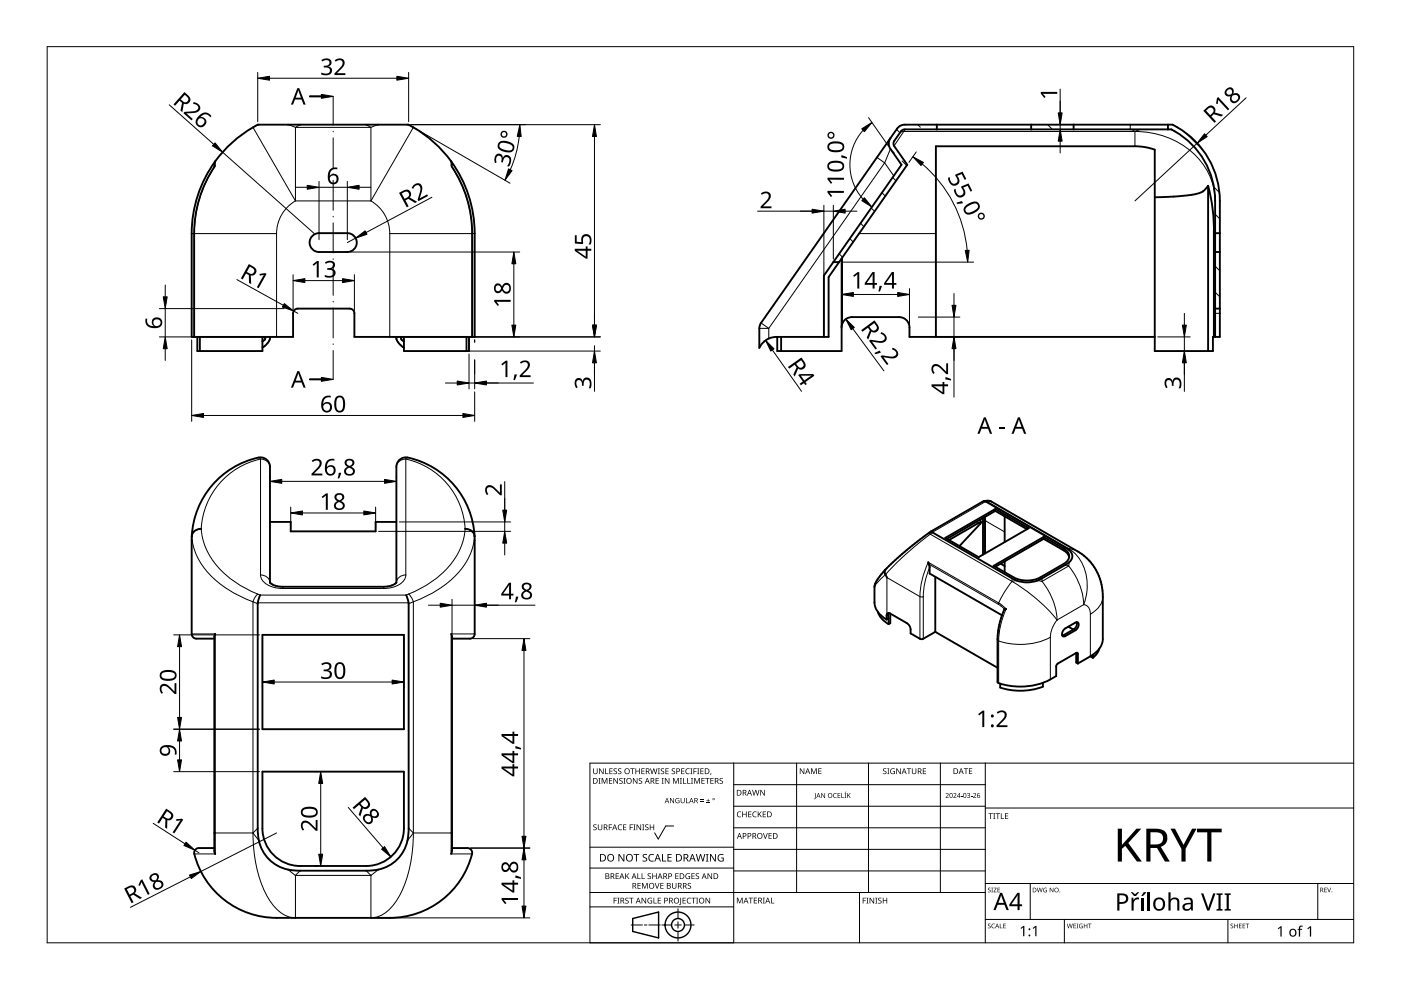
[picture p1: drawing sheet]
<svg xmlns="http://www.w3.org/2000/svg" width="297mm" height="210mm" viewBox="0 0 297 210" stroke-linecap="round" stroke-linejoin="round" font-family="sans-serif">
<g fill="none" stroke="#000" stroke-width=".4">
<path d="M45.5 35.3a25.5 25.5 0 0 0-4.3 14.2M45.6 34.2l-.2 1.1M45.6 34.2a26.4 26.4 0 0 1 9-7.8h32a26.5 26.5 0 0 1 9 7.8M95.6 34.2a26 26 0 0 1 5 15.3v21.9h-25.5v-5a1 1 0 0 0-1-1h-11a1 1 0 0 0-1 1v5h-21.5v-21.9a26 26 0 0 1 5-15.3M95.6 34.2l.2 .8M95.8 35.3a25.5 25.5 0 0 1 4.3 14.2M188.8 29.3a2 2 0 0 0 0 2.3l2.3 3.3-16.4 23.5v13M198.6 26.4v1M218.6 26.4v1M227.6 26.4v1M247.6 26.4v1M256.1 39.4a35.3 35.3 0 0 1 1.3 10.1v21.9"/>
<path d="M256.1 39.4a4 4 0 0 1-3.5 1.9l-3.1 .3-4.7 .2M256.1 39.4v35M41.2 49.5v21.9M41.2 49.5h.1M66.2 50l.9-.5 .5-.1h6a2 2 0 0 1 2 2 2 2 0 0 1-2 2h-6a2 2 0 0 1-1.8-1.2 2 2 0 0 1 .4-2.2zM100.1 49.5h.1M100.1 49.5v21.9M176.7 55.6h1.2M177.9 55.6l-2.2 3.1v12.7h-11.1a4 4 0 0 0-3.6 2.4M177.9 55.6l14.5-20.7-2.8-3.9a1 1 0 0 1 0-1.1l1.4-2 .8-.5h56.6a17.1 17.1 0 0 1 9.2 15.2v28.8M178.4 54.8v19.6h-13.6v-3M257.6 49.4h1"/>
<path d="M257.6 53.4h1M41.8 71.4v3h13.8v-3M42.4 71.4v3M55.7 72.3l-.1 .1M56.2 71.4v.6l-.5 .3M57.2 71.4a2.9 2.9 0 0 1-1.6 2.3M84 71.4a2.86 2.86 0 0 0 1.6 2.3M85 71.4a.75 .75 0 0 0 .6 .9v.1M85.6 71.4v3h13.8v-3M98.9 71.4v3M162 72.4h.1M165.6 71.4v3"/>
<path d="M178.4 69.4a2.2 2.2 0 0 1 2.2-2.2h10a2.2 2.2 0 0 1 2.2 2.2v2h52M198.4 71.4v-40.4h42.2l2.5 .2 1.7 .5v42.7h12.4v-3h1.4v-28.8a18.1 18.1 0 0 0-10-16.2h-56.8l-1.1 .4-.5 .5-28.8 41.2-.4 1.1v4.2M257.6 65.4h1M40.7 113.7a17.9 17.9 0 0 1 14.5-16.7 2 2 0 0 1 2 2v24.5M40.7 113.7l-.1 20.7a1 1 0 0 0 1 1h3.8M42.7 112.1a1.9 1.9 0 0 0-2 1.6M57.2 110.7h4.4v2h18v-2h4.4M98.6 112.1h.1M98.7 112.1h.1a1.85 1.85 0 0 1 1.8 1.6M100.6 113.7a17.9 17.9 0 0 0-14.7-16.7 2 2 0 0 0-1.9 2v24.5M100.6 113.7v20.7a1 1 0 0 1-1 1h-3.8M196.8 119.2h.1"/>
<path d="M196.8 119.2l.3 .8v1.6l15.3 8.9M197.3 112.7l11-6.3 .5-.1 17.1 9.8a2 2 0 0 1 1.3 2.5l-1.1 1-5.2 3a6.3 6.3 0 0 1-6.3 0l-17.1-9.9-5 3.7-4.8 4.4M200.4 114l10.6-6.1 7.1 4.1-10.6 6.1zM201.2 114.5l6.1-3.5 .7-.3-4.6 5.1M207.8 110.2l.2 .5M208.4 109.8v7.8M208.5 106.3a2.16 2.16 0 0 1 1.7 .1l18.5 10.7 1.5 1.1 1.2 1.2 1.5 2.4 .8 2.8 .1 1.8v9.1a4.4 4.4 0 0 1-2.6 3.7l-2.7 1.5M208.8 109.6v.7M208.8 110.3l.1 .1M208.8 110.3v7.1M208.9 110.4h.1M211 108.3l-10.2 5.9"/>
<path d="M211 108.3l6.7 3.9M211 107.9v.4M212.2 119.5l.8 .5M213 109.5v5.4M213 119v2.3M221.3 113.8l4.2 2.5a1.72 1.72 0 0 1 1.2 1.6 1.72 1.72 0 0 1-1.2 1.7l-4.9 2.8a6.3 6.3 0 0 1-5.7 0M221.3 114.2l4.6 2.7 .5 .6 .3 .6M221.3 113.8l-10.6 6.2 4.2 2.4M221.3 113.8v.4M221.3 114.2l-10.3 6M45.6 134.4l-.2 .6v45.4l.2 .7M45.6 134.4h.1"/>
<path d="M55.6 134.6h30v20h-30zM57.2 123.5h.1M84 123.5l-.9 .6-1.8 .3h-21.5l-1.6-.3-1-.6M86.1 126.2l.5 1.8v47.6a8.3 8.3 0 0 1-9 9h-14a8.3 8.3 0 0 1-9-9v-47.6l.6-1.8M95.6 134.4l.2 .6v45.4l-.2 .7M186.1 129.8l.8 1.3 1.5 1.2M187.7 120.8l-1.1 1.3a4.2 4.2 0 0 0-1.2 2.4v3.2a4.4 4.4 0 0 0 2.6 3.7M187.7 120.8a1.42 1.42 0 0 0 .3 1.6M187.7 120.8h.1M188 122.4v.1M188.3 131.2l-.3 .2M188.3 131.2l.1 1.1"/>
<path d="M188.4 130l-.1 1.2M188.8 130.1l-.4-.1-.4 .2v1.2M188.8 130.1l3.7 2.2 .5 .9 .1 1.1 1.9 1.1h.8l2.5-1.4M188.8 130.1v2l-.4 .2M198.3 134l13.2 7.6M198.3 122.3v11.7M212.4 130.5l-.6 2.1-.3 2.2 .1 9.9a14.1 14.1 0 0 0 12.3-1.4v-2l.3-.5 4-2.4M213.3 129.1a.67 .67 0 0 0-.7 .8l-.2 .6M213.3 129.1h.1M225.7 133.4l2.3-1.4a.43 .43 0 0 1 .7 .1v.7l-.5 .7-2.3 1.4a.43 .43 0 0 1-.7-.2v-.6zM226.5 132.9l1.1 .6M228.2 138.4h.2l.1 .2v2.1"/>
<path d="M228.2 138.4v2.1l.3 .2M228.3 131.9v.7l-.5 .7-2.6 1.5M231.4 139v.3l.3 .2M231.7 138.8v.7M233.1 137.5l-.4 .8-1 1.2M221.1 144.8v.8a13.8 13.8 0 0 1-9 .2v-.8M45.4 179.8h-3.4a1 1 0 0 0-.8 1.3 18 18 0 0 0 17.4 13.5h24a17.9 17.9 0 0 0 17.5-13.8 1 1 0 0 0-1-1h-3.3M55.6 163.6h30v12a8 8 0 0 1-8 8h-14a8 8 0 0 1-8-8zM45.6 181.1h.1"/>
</g>
<g fill="none" stroke="#000" stroke-width=".21">
<path d="M45.6 34.2v1a25.4 25.4 0 0 0-4.4 14.3v21.9M54.9 26.4l-1.3 .6 9 15.6M61.1 26.4l1.5 .6M62.6 27h16M62.6 27v15.6M63.6 26.4l-1 .6M77.6 26.4l1 .6M78.6 27v15.6M80.2 26.4l-1.6 .6M86.4 26.4l1.2 .6-9 15.6M95.6 34.2v1a25.4 25.4 0 0 1 4.5 14.3v21.9M185.9 33.4l1.7 1.1"/>
<path d="M187.6 34.5l-24.6 35.1M187.6 34.5l1.9 2.8M188.8 31.6l-1.2 2.9M191.6 27.9l-.6 .1-.2 .2M191.6 27.9h49M191.6 27.9l-2 3M191.9 27.4l-.3 .5M239.6 26.4v1M239.9 27.4l.7 .5M240.6 27.9a17.2 17.2 0 0 1 15.7 9 13 13 0 0 1 1.3 5.7M240.6 27.9v3.1M241.8 27.4l-1.2 .5"/>
<path d="M248.2 27.4l.9 .5M40.6 49.5h18M58.6 49.5v21.9M62.6 42.6a8 8 0 0 0-4 6.9M62.6 42.6h16M78.6 42.6a8 8 0 0 1 4 6.9M82.6 49.5v21.9M82.6 49.5h18M178.6 54.5v14M182.1 49.5h16.3M257.4 49.5h.2M161 69.6h2"/>
<path d="M161.4 68.5l1.6 1.1M163 69.6v2.2M257.6 66.4h1M54.8 97l.4 .3M55.2 97.3a1.85 1.85 0 0 1 2 1.7M55.2 97.3a16 16 0 0 0-12.5 14.8 15.2 15.2 0 0 0 7.7 11.7l4.2 2.2M55.2 97.3v24.6M86 97.3a1.85 1.85 0 0 0-2 1.7M86 97.3v24.6M86 97.3a16 16 0 0 1 12.6 14.8 15.2 15.2 0 0 1-7.8 11.7l-4.2 2.2M86.5 97l-.5 .3M40.7 113.7a14.7 14.7 0 0 0 7.1 10.9 27.4 27.4 0 0 0 5.8 3"/>
<path d="M100.6 113.7a14.7 14.7 0 0 1-7.1 10.9 27.4 27.4 0 0 1-5.9 3M196.9 119.6l14.8 8.5M197 112.9l.2 .4M197.2 113.3l-5.5 4.5-4 4M197.2 113.3l17.4 10M197.7 112.9l-.5 .4M207.1 110.6l.2 .4M208.7 106.3h.6M209 106.3l-11.3 6.6M209.3 106.3l.9 .1M209.3 106.3l-.3 .1M209.3 106.3l17.3 10"/>
<path d="M213 112.8l-4.1-2.4v6.9M225.5 116.3v.4M225.9 119.8l.7 .2M225.9 116.1l.7 .2M226.6 116.3l1.9 .6M226.6 120l-5.7 3.3M226.6 120a14.2 14.2 0 0 1 3.2 8.2M226.6 116.3a9.6 9.6 0 0 1 3.6 10.4l-.4 1.5M226.6 116.3l.1 .4M226.7 119.2l-.1 .8M40.6 134.4h5v46.7h-4.4M53.6 127.6v49"/>
<path d="M53.6 127.6l1 .4M54.6 126l-.4 .5-.6 1.1M54.6 126l.6 .2h30.9l.5-.2M54.7 127.8h31.9M55.2 121.9a1.85 1.85 0 0 1 2 1.6M55.2 121.9a3.3 3.3 0 0 0 2.9 2.6l1.8 .3M59.9 124.8h21.4M59.9 124.4v.4M81.3 124.4v.4M86 121.9a3.3 3.3 0 0 1-2.8 2.6l-1.9 .3M86 121.9a1.85 1.85 0 0 0-2 1.6M86.6 126l.5 .5 .5 1.1"/>
<path d="M87.6 127.6l-1 .4M87.6 127.6v49M100.6 134.4h-5v46.7h4.5M187.7 121.8l-1.7 1.7-.6 1M188.3 130.3l-.3 .2M195 126.5a17.6 17.6 0 0 1 1.8-7.3l14.9 8.6M195 126.5l-7-4v7.7M195 126.5v8.9M195.8 126.5v8.9M195.8 126.5h-.8M197.1 120.3a16.6 16.6 0 0 0-1.3 6.2M211.5 135.7l.2 .2"/>
<path d="M211.7 128.1l1.3 1.1M211.7 127.8l1.6 1.3a17.2 17.2 0 0 0-1.6 6.8M211.7 127.8v.3M211.7 135.9v8.9M214.6 123.3l-1.7 2.3-1.2 2.2M214.6 123.3a35.6 35.6 0 0 1 9.5 8.2M214.6 122.6v.7M215.6 123.1l-1 .2M219.9 123.1l1 .2M220.9 123.3a14.2 14.2 0 0 1 3.2 8.2M220.9 122.6v.7M222.7 135.1a14.3 14.3 0 0 1-11 .8"/>
<path d="M222.7 135.1v9M224.1 131.5a6.3 6.3 0 0 0-1.4 3.6M225.5 134.7l.4 .2M227.6 133.4l.4 .2M228.2 138.4l.3 .2M229.8 128.2l-5.7 3.3M229.8 128.2a1.69 1.69 0 0 1 1.4 2M231.2 130.2v9M233.8 126.5a4.2 4.2 0 0 1-2.6 3.7M45.4 176.6h8.2M53.6 176.6l1.3 1.6M53.6 176.6a27.2 27.2 0 0 0 3.7 14.5 6.7 6.7 0 0 0 5.3 3.5v-9"/>
<path d="M54.6 175.6l-1 1M86.6 175.6l1 1M87.6 176.6l-1.2 1.6M87.6 176.6a27.2 27.2 0 0 1-3.6 14.5 6.7 6.7 0 0 1-5.4 3.5v-9M87.6 176.6h8.2M61.1 184.4l1.5 1.2M62.6 185.6h16M63.6 184.6l-1 1M77.6 184.6l1 1M80.2 184.4l-1.6 1.2"/>
</g>
<g fill="none" stroke="#000" stroke-width=".21">
<path d="M189 31.8l.6 .7M189.3 37.6l.7 .7M190.1 27.4l.7 .8M191.3 34.1l.9 1M194.6 26.4l.5 .6M222.1 26.4l1 1M251.5 28.3l3.5 3.5M257.4 39.6l1.1 1.2M177.9 53.8l.7 .7M180.2 50.6l.7 .7M182.4 47.3l.8 .8M184.7 44.1l.7 .7"/>
<path d="M187 40.9l.7 .7M257.6 56.4l1 1M257.6 45.4l.9 .8M257.6 61.9l.9 .9"/>
</g>
<path d="M10 9.9h277v190h-277z" fill="none" stroke="#000" stroke-width=".21"/>
<g fill="none" stroke="#000" stroke-width=".21">
<path d="M125.1 179.6h30.5M142.8 175.1h-1.6l-1.6 2.8-.8-1.3M155.6 161.8v38.1h-30.5v-38.1h161.9M155.6 166.4h53.3M155.6 170.9h53.3M155.6 175.5h53.3M168.9 161.8v27.4M184.1 161.8v27.4M199.4 161.8v27.4M208.9 161.8v38.1M208.9 171.3h78.1M125.1 192.3h30.5"/>
<path d="M125.1 189.2h83.8M125.1 184h30.5M133.8 196.1h2.4M136.6 196.1h.6M137.6 196.1h2.4M140.3 196.1h2.1M143.1 196.1h1.3M143.7 192.7v2M143.7 195.4v1.4M143.7 197.5v2M145.1 196.1h2.1M155.6 180.1h53.3"/>
<path d="M155.6 184.7h53.3M182.2 189.2v10.7M208.9 194.9h78.1M208.9 187.3h78.1M218.4 187.3v7.6M225.7 194.9v5M260.3 194.9v5M279.4 187.3v7.6"/>
</g>
<g fill="#000">
<path d="M125.8 174.9l.5-.1h.2l-.1 .2a.25 .25 0 0 0-.3-.1 .25 .25 0 0 0 0 .4 .4 .4 0 0 1 .4 .3 .4 .4 0 0 1-.2 .5 .4 .4 0 0 1-.5-.3v.1a.27 .27 0 0 0 .5 0 .27 .27 0 0 0-.1-.4l-.4-.2zM125.8 162.9h.1v.8a.32 .32 0 0 0 .3 .3 .32 .32 0 0 0 .3-.3v-.8h.2v.8a.47 .47 0 0 1-.5 .4 .47 .47 0 0 1-.4-.4zM126.9 165h.4l-.1 .1v1l.1 .1h-.4l.1-.1v-1zM126.8 174.8h.1v.8a.32 .32 0 0 0 .3 .3 .32 .32 0 0 0 .3-.3v-.8h.2v.8a.47 .47 0 0 1-.5 .4 .47 .47 0 0 1-.4-.4zM127 162.9h.2l.6 1v-1h.2v1.2h-.2l-.7-1 .1 1h-.2zM127.6 165h.2l.4 1 .4-1h.2v1.2h-.2v-1.1l-.4 1.1h-.1l-.4-1.1v1.1h-.1zM128.3 162.9h.2v1.1h.5v.1h-.7zM129.1 174.8h.7v.1h-.6v.5h.5v.1h-.5v.5h-.1zM129.1 165h.7v.1h-.5v.4h.5v.1h-.5v.4h.5v.2h-.7zM129.2 162.9h.7v.1h-.5v.4h.4v.2h-.4v.4h.5v.1h-.7zM130.1 163l.5-.1 .2 .1v.1a.25 .25 0 0 0-.4-.1 .25 .25 0 0 0 0 .4 .4 .4 0 0 1 .4 .3 .4 .4 0 0 1-.2 .5 .4 .4 0 0 1-.5-.3v.1a.27 .27 0 0 0 .5 0 .27 .27 0 0 0-.1-.4l-.4-.2zM130.1 165h.1l.7 1v-1h.1v1.2h-.2l-.6-1v1h-.1z"/>
<path d="M131.1 175l.5-.2 .3 .1-.1 .1a.49 .49 0 0 0-.7 .4 .49 .49 0 0 0 .8 .4 .57 .57 0 0 1-.8 0 .57 .57 0 0 1 0-.8zM131.1 163l.4-.1 .2 .1v.1a.25 .25 0 0 0-.4-.1 .25 .25 0 0 0 0 .4 .4 .4 0 0 1 .5 .3 .4 .4 0 0 1-.3 .5 .4 .4 0 0 1-.5-.3l.1 .1a.27 .27 0 0 0 .4 0 .27 .27 0 0 0-.1-.4l-.3-.2zM131.3 165.1l.5-.2 .2 .1v.1a.25 .25 0 0 0-.4-.1 .25 .25 0 0 0 0 .4 .4 .4 0 0 1 .4 .3 .4 .4 0 0 1-.2 .5 .4 .4 0 0 1-.5-.2h.1a.27 .27 0 0 0 .4 .1 .27 .27 0 0 0-.1-.4l-.4-.3zM132.2 165h.4l-.1 .1v1l.1 .1h-.4l.1-.1v-1zM132.1 174.8h.7v.1h-.5v.4h.5v.1h-.5v.5h.5v.1h-.7zM133.5 174.8h.7v.1h-.5v.5h.5v.1h-.5v.5h-.2zM133.6 162.9h.9v.1h-.3v1.1h-.2v-1.1h-.4zM134.3 174.8h.4l-.1 .1v1l.1 .1h-.4l.1-.1v-1zM134.2 165h.2l.6 1v-1h.2v1.2h-.2l-.7-1v1h-.1zM134.7 162.9h.2v.5h.6v-.5h.2v1.2h-.2v-.5h-.6v.5h-.2zM135 174.8h.1l.7 1v-1h.1v1.2h-.2l-.6-1v1h-.1zM135.5 165.1l.4-.2 .2 .1v.1a.25 .25 0 0 0-.4-.1 .25 .25 0 0 0 0 .4 .4 .4 0 0 1 .5 .3 .4 .4 0 0 1-.3 .5 .4 .4 0 0 1-.5-.2h.1a.27 .27 0 0 0 .4 .1 .27 .27 0 0 0-.1-.4l-.3-.3z"/>
<path d="M136.2 174.8h.4l-.1 .1v1l.1 .1h-.4l.1-.1v-1zM136 162.9h.7v.1h-.6v.4h.5v.2h-.5v.4h.6v.1h-.7zM136.8 174.9l.4-.1h.3l-.1 .2a.25 .25 0 0 0-.3-.1 .25 .25 0 0 0 0 .4 .4 .4 0 0 1 .4 .3 .4 .4 0 0 1-.3 .5 .4 .4 0 0 1-.4-.3v.1a.27 .27 0 0 0 .5 0 .27 .27 0 0 0-.1-.4l-.4-.2zM137.8 174.8h.1v.5h.6v-.5h.2v1.2h-.2v-.6h-.6v.6h-.1zM137.8 162.9h.2l.3 1 .2-1h.2l.3 1 .2-1h.2l-.3 1.2h-.2l-.3-1-.3 1h-.1zM139 165h.7v.1h-.5v.4h.4v.1h-.4v.4h.5v.2h-.7zM139.5 162.9h.4l-.1 .1v1l.1 .1h-.4l.1-.1v-1zM140.3 165h.4l-.1 .1v1l.1 .1h-.4l.1-.1v-1zM140.1 163l.5-.1 .2 .1v.1a.25 .25 0 0 0-.4-.1 .25 .25 0 0 0 0 .4 .4 .4 0 0 1 .4 .3 .4 .4 0 0 1-.2 .5 .4 .4 0 0 1-.5-.3l.1 .1a.27 .27 0 0 0 .4 0 .27 .27 0 0 0-.1-.4l-.4-.2zM141.1 162.9h.7v.1h-.6v.4h.5v.2h-.5v.4h.6v.1h-.7zM141 165h.1l.7 1v-1h.1v1.2h-.2l-.6-1v1h-.1zM142.1 169.2h.1l.6 .9v-.9h.1v1.1h-.1l-.6-.9v.9h-.1z"/>
<path d="M142.5 163l.4-.1 .2 .1v.1a.25 .25 0 0 0-.4-.1 .25 .25 0 0 0 0 .4 .4 .4 0 0 1 .4 .3 .4 .4 0 0 1-.2 .5 .4 .4 0 0 1-.5-.3l.1 .1a.27 .27 0 0 0 .4 0 .27 .27 0 0 0-.1-.4l-.4-.2zM142.7 165h.2l.4 1 .4-1h.2v1.2h-.1v-1.1l-.4 1.1h-.2l-.4-1.1v1.1h-.1zM143.3 169.3l.5-.1 .3 .1-.1 .1a.45 .45 0 0 0-.7 .3 .45 .45 0 0 0 .6 .5v-.4h-.2v-.1h.4v.6a.6 .6 0 0 1-.8-.2 .6 .6 0 0 1 0-.8zM144.1 165h.5l-.2 .1v1l.2 .1h-.5l.2-.1v-1zM144.8 165h.2v1h.5v.2h-.7zM144.4 162.9h.7v.1h-.5v.4h.5v.2h-.5v.4h.5v.1h-.7zM144.3 169.2h.2v.7a.28 .28 0 0 0 .2 .3 .28 .28 0 0 0 .3-.3v-.7h.2v.7a.42 .42 0 0 1-.5 .4 .42 .42 0 0 1-.4-.4zM145.4 169.2h.2v1h.5v.1h-.7zM145.7 165h.2v1h.5v.2h-.7zM145.5 163.1l.4-.2 .3 .1v.1a.49 .49 0 0 0-.7 .4 .49 .49 0 0 0 .7 .5 .57 .57 0 0 1-.8-.1 .57 .57 0 0 1 0-.8zM146.4 162.9h.4l-.1 .1v1l.1 .1h-.4l.1-.1v-1zM146.5 165h.4l-.1 .1v1l.1 .1h-.4l.1-.1v-1z"/>
<path d="M147 162.9h.7v.1h-.5v.5h.5v.1h-.5v.5h-.2zM147.2 165h.2l.4 1 .4-1h.2v1.2h-.2l.1-1.1-.5 1.1h-.1l-.4-1.1v1.1h-.1zM147.8 162.9h.5l-.2 .1v1l.2 .1h-.5l.2-.1v-1zM148.5 169.9h.7v.1h-.7zM148.5 169.5h.7v.2h-.7zM148.5 162.9h.7v.1h-.6v.4h.5v.2h-.5v.4h.6v.1h-.7zM148.7 165h.7v.1h-.5v.4h.5v.1h-.5v.4h.5v.2h-.7zM149.8 170.2h.7v.1h-.7zM149.5 165h.9v.1h-.3v1.1h-.2v-1.1h-.4zM150.1 169.4l.1 .3h.3l-.3 .1v.3l-.1-.3h-.3l.3-.1zM150.7 163.9h.1l-.2 .4zM150.6 165h.7v.1h-.5v.4h.5v.1h-.5v.4h.5v.2h-.7z"/>
<path d="M152.6 165.1l.4-.2 .3 .1-.1 .1a.25 .25 0 0 0-.4-.1 .25 .25 0 0 0 0 .4 .4 .4 0 0 1 .5 .3 .4 .4 0 0 1-.3 .5 .4 .4 0 0 1-.5-.2h.1a.27 .27 0 0 0 .5 .1 .27 .27 0 0 0-.1-.4l-.4-.3zM156.4 172.2l.4-.2 .4 .1-.1 .1a.49 .49 0 0 0-.7 .5 .49 .49 0 0 0 .7 .4 .57 .57 0 0 1-.8 0 .57 .57 0 0 1 0-.8zM157.4 172.1h.1v.5h.7v-.5h.1v1.2h-.1v-.6h-.7v.6h-.1zM158.6 172.1h.7v.1h-.5v.4h.5v.1h-.5v.4h.5v.2h-.7zM159.7 172.2l.4-.2 .3 .1v.1a.49 .49 0 0 0-.7 .5 .49 .49 0 0 0 .7 .4 .57 .57 0 0 1-.8 0 .57 .57 0 0 1 0-.8zM159.5 167.5h.1l.3 1 .3-1h.1l.3 1 .3-1h.1l-.3 1.2h-.2l-.3-1.1-.3 1.1h-.1zM160.7 172.1h.1v.6l.5-.6h.2l-.5 .5 .5 .7h-.1l-.5-.6-.1 .6h-.1zM161.8 176.6h.1l.4 1.1 .3-1.1h.2l-.5 1.2h-.1zM161.2 167.5h.2l.6 1v-1h.2v1.2h-.2l-.7-1v1h-.1zM161.7 172.1h.7v.1h-.5v.4h.5v.1h-.5v.4h.5v.2h-.7zM162.9 176.6h.7v.2h-.5v.3h.5v.2h-.5v.4h.5v.1h-.7zM169.6 162.9h.2l.6 1v-1h.1v1.2h-.1l-.7-1v1h-.1z"/>
<path d="M172 162.9h.2l.4 1 .3-1h.3v1.2h-.2v-1l-.4 1h-.1l-.4-1.1v1.1h-.1zM172.8 168.2h.1v1l-.3 .3v-.2l.2-.1zM173.5 162.9h.7v.1h-.5v.4h.4v.1h-.4v.5h.5v.1h-.7zM174.1 168.2h.2l.5 .8v-.8h.1v1h-.1l-.6-.9v.9h-.1zM176.8 168.3l.3-.1h.3v.1a.41 .41 0 0 0-.6 .4 .41 .41 0 0 0 .6 .3 .48 .48 0 0 1-.7 0 .48 .48 0 0 1 .1-.7zM177.6 168.2h.6v.1h-.5v.3h.4v.1h-.4v.4h.5v.1h-.6zM178.4 168.2h.1v.9h.5v.1h-.6zM179.3 167.9h.2l-.3 .2zM179.1 168.2h.3l-.1 .1 .1 .9h-.3l.1-.1zM179.6 168.2h.2v.5l.6-.5-.5 .4 .5 .6-.5-.5-.1 .5h-.2zM187.3 163l.4-.1 .2 .1v.1a.25 .25 0 0 0-.4-.1 .25 .25 0 0 0 0 .4 .4 .4 0 0 1 .5 .3 .4 .4 0 0 1-.3 .5 .4 .4 0 0 1-.5-.3l.1 .1a.27 .27 0 0 0 .4 0 .27 .27 0 0 0-.1-.4l-.3-.2zM188.1 162.9h.5l-.2 .1v1l.2 .1h-.5l.2-.1v-1z"/>
<path d="M188.9 163.1l.5-.2 .3 .1v.1a.5 .5 0 0 0-.8 .4 .5 .5 0 0 0 .7 .5v-.4h-.3v-.1h.4v.6a.66 .66 0 0 1-.8-.1 .66 .66 0 0 1 0-.9zM190 162.9h.2l.7 1-.1-1h.2v1.2h-.2l-.6-1v1h-.2zM192.3 162.9h.9v.1h-.4v1.1h-.2v-1.1h-.3zM193.3 162.9h.2v.8a.32 .32 0 0 0 .3 .3 .32 .32 0 0 0 .3-.3v-.8h.2v.8a.47 .47 0 0 1-.5 .4 .47 .47 0 0 1-.5-.4zM195.7 162.9h.6v.1h-.5v.4h.5v.2h-.5v.4h.5v.1h-.6zM200.5 168.3a.37 .37 0 0 1 .6 0 .37 .37 0 0 1-.2 .5l-.3 .3h.6v.1h-.7l.3-.4a.27 .27 0 0 0 .2-.4 .27 .27 0 0 0-.4-.1zM202.1 168.3a.37 .37 0 0 1 .6 0 .37 .37 0 0 1-.2 .5l-.2 .3h.5v.1h-.7l.3-.4a.27 .27 0 0 0 .3-.4 .27 .27 0 0 0-.5-.1zM203.7 168.7h.4v.1h-.4zM204.3 162.9h1v.1h-.4v1.1h-.2v-1.1h-.4zM205 168.2a.32 .32 0 0 1 .5-.1 .32 .32 0 0 1 0 .5 .33 .33 0 0 1 .1 .6 .33 .33 0 0 1-.6-.2 .26 .26 0 0 0 .4 .1 .26 .26 0 0 0 .1-.4l-.3-.1a.23 .23 0 0 0 .3-.1 .23 .23 0 0 0-.1-.3 .23 .23 0 0 0-.3 .1zM205.8 168.7h.4v.1h-.4zM205.4 162.9h.7v.1h-.5v.4h.5v.1h-.5v.5h.5v.1h-.7z"/>
<path d="M206.3 168.3a.37 .37 0 0 1 .6 0 .37 .37 0 0 1-.2 .5l-.2 .3h.5v.1h-.7l.3-.4a.27 .27 0 0 0 .3-.4 .27 .27 0 0 0-.5-.1zM209.6 172.4h.9v.2h-.4v1h-.1v-1h-.4zM210.6 172.4h.4l-.1 .1v1l.1 .1h-.4l.1-.1v-1zM211.1 172.4h.9v.2h-.4v1h-.1v-1h-.4zM212.2 172.4h.2v1.1h.5v.1h-.7zM213.1 172.4h.7v.2h-.6v.3h.5v.2h-.5v.4h.6v.1h-.7zM248.2 175.7h.9l1.8 3.4 1.8-3.4h1l-2.3 4.3v2.7h-.9v-2.7zM130.1 190.3h.7v.2h-.5v.4h.4v.1h-.4v.6h-.2zM130.5 185.2h.7v.1h-.5v.4h.5v.1h-.5v.4h.5v.2h-.7zM130.9 190.3h.4l-.1 .2v.9l.1 .2h-.4l.1-.2v-.9zM131.1 181.1h.3l.8 1.3v-1.3h.2v1.6h-.3l-.8-1.4v1.4h-.2zM132.6 190.5l.4-.2 .3 .1-.1 .1a.25 .25 0 0 0-.4-.1 .25 .25 0 0 0 0 .4 .4 .4 0 0 1 .5 .3 .4 .4 0 0 1-.3 .5 .4 .4 0 0 1-.5-.2h.1a.27 .27 0 0 0 .5 .1 .27 .27 0 0 0-.1-.5l-.4-.2z"/>
<path d="M132.6 185.2h.1v.6l.6-.6h.1l-.5 .5 .5 .7h-.1l-.5-.6-.1 .6h-.1zM133.4 190.3h.9v.2h-.4v1.1h-.1v-1.1h-.4zM134.3 181.1h1.2v.2h-.5v1.4h-.2v-1.4h-.5zM135.1 185.2h.2v1h.5v.2h-.7zM135.2 187.2h.6v.1h-.5v.4h.5v.2h-.5v.4h.5v.1h-.6zM136 185.2h.2v1h.5v.2h-.7zM136.1 187.2h.2l.4 1 .4-1h.2v1.2h-.1v-1l-.4 1h-.2l-.4-1 .1 1h-.2zM136 190.3h.2l.7 1.1-.1-1.1h.2v1.3h-.2l-.6-1v1h-.2zM136.3 181.2l.3-.1h.6l-.2 .2a.33 .33 0 0 0-.5 .1 .33 .33 0 0 0 .4 .4 .49 .49 0 0 1 .3 .7 .49 .49 0 0 1-.8 .2l-.2-.1v-.2l.3 .1a.35 .35 0 0 0 .5-.2 .35 .35 0 0 0-.4-.4l-.3-.3zM137.4 190.5l.6-.2 .3 .1-.1 .1a.5 .5 0 0 0-.8 .4 .5 .5 0 0 0 .7 .5v-.3h-.3v-.2h.5v.6a.66 .66 0 0 1-.9-.1 .66 .66 0 0 1 0-.9zM137.4 185.3l.4-.2 .2 .1v.1a.25 .25 0 0 0-.4-.1 .25 .25 0 0 0 0 .4 .4 .4 0 0 1 .4 .3 .4 .4 0 0 1-.2 .5 .4 .4 0 0 1-.5-.2h.1a.27 .27 0 0 0 .4 .1 .27 .27 0 0 0-.1-.4l-.4-.3zM137.7 181.3l.5-.2h.5l-.1 .2a.63 .63 0 0 0-.9 .6 .63 .63 0 0 0 .9 .5v.2a.83 .83 0 0 1-1-.3 .83 .83 0 0 1 .1-1z"/>
<path d="M138.6 190.3h.1v1.1h.5v.2h-.6zM138.8 187.2h.2l.3 1.1 .4-1.1h.1l-.4 1.2h-.2zM138.3 185.2h.2v.5h.6v-.5h.1v1.2h-.1v-.6h-.6v.6h-.2zM139.5 190.3h.6v.2h-.5v.4h.5v.1h-.5v.4h.5v.2h-.6zM140.4 181.1h.2v1.4h.6v.2h-.8zM140 187.2h.7v.1h-.5v.4h.4v.2h-.4v.4h.5v.1h-.7zM141.5 181.1h.9v.2h-.7v.4h.7v.2h-.7v.6h.7v.2h-.9zM142.5 187.2h.1v.8a.32 .32 0 0 0 .4 .3 .32 .32 0 0 0 .3-.3v-.8h.1v.8a.47 .47 0 0 1-.5 .4 .47 .47 0 0 1-.4-.4zM143.2 185.2h.7v.1h-.6v.4h.5v.1h-.5v.4h.6v.2h-.7zM144.2 190.3h.2v1.3l-.1 .2-.3 .1v-.2l.2-.1zM144.7 190.3h.7v.2h-.5v.4h.5v.1h-.5v.4h.5v.2h-.7zM145.5 185.3l.4-.2 .4 .1-.1 .1a.5 .5 0 0 0-.7 .4 .5 .5 0 0 0 .7 .5v-.3h-.3v-.2h.4v.6a.66 .66 0 0 1-.9-.1 .66 .66 0 0 1 .1-.9z"/>
<path d="M145.8 190.5l.4-.2 .3 .1v.1a.49 .49 0 0 0-.7 .5 .49 .49 0 0 0 .7 .4 .57 .57 0 0 1-.8 0 .57 .57 0 0 1 0-.8zM145.9 187.3l.4-.1 .2 .1v.1a.25 .25 0 0 0-.4-.1 .25 .25 0 0 0 0 .4 .4 .4 0 0 1 .4 .3 .4 .4 0 0 1-.2 .5 .4 .4 0 0 1-.5-.3l.1 .1a.27 .27 0 0 0 .4 0 .27 .27 0 0 0-.1-.4l-.4-.2zM146.6 190.3h.9v.2h-.4v1.1h-.1v-1.1h-.4zM146.6 185.2h.7v.1h-.5v.4h.5v.1h-.5v.4h.5v.2h-.7zM147.6 190.3h.4l-.1 .2v.9l.1 .2h-.4l.1-.2v-.9zM147.5 185.3l.5-.2 .2 .1v.1a.25 .25 0 0 0-.4-.1 .25 .25 0 0 0 0 .4 .4 .4 0 0 1 .4 .3 .4 .4 0 0 1-.2 .5 .4 .4 0 0 1-.5-.2h.1a.27 .27 0 0 0 .4 .1 .27 .27 0 0 0-.1-.4l-.4-.3zM147.5 181.1h.2l.4 1.3 .3-1.3h.2l.4 1.3 .3-1.3h.2l-.4 1.6h-.2l-.4-1.4-.3 1.4h-.2zM149.7 181.1h.5l-.2 .1v1.3l.2 .2h-.5l.1-.2v-1.3zM149.6 190.3h.2l.6 1.1v-1.1h.2v1.3h-.2l-.7-1v1h-.1zM150 185.2h.2l.6 1v-1h.2v1.2h-.2l-.7-1 .1 1h-.2zM150.5 181.1h.3l.8 1.3v-1.3h.2v1.6h-.3l-.8-1.4v1.4h-.2zM152.3 181.3l.8-.2h.3l-.1 .2a.65 .65 0 0 0-1 .5 .65 .65 0 0 0 .9 .7v-.5h-.3v-.2h.5v.8a.86 .86 0 0 1-1.1-.2 .86 .86 0 0 1 0-1.1z"/>
<path d="M156.2 190.3h.3l.3 1 .4-1h.3v1.2h-.2v-1l-.4 1h-.1l-.4-1v1h-.2zM158.7 190.3h.9v.2h-.3v1h-.2v-1h-.4zM159.8 190.3h.7v.2h-.5v.3h.5v.2h-.5v.4h.5v.1h-.7zM161.7 190.3h.5l-.2 .2v.9l.2 .1h-.5l.2-.1v-.9zM163.5 190.3h.1v1.1h.6v.1h-.7zM182.9 190.3h.7v.2h-.5v.4h.5v.1h-.5v.6h-.2zM183.7 190.3h.4l-.1 .2v.9l.1 .2h-.4l.1-.2v-.9zM184.4 190.3h.1l.7 1v-1h.1v1.3h-.1l-.7-1v1h-.1zM185.6 190.3h.4l-.1 .2v.9l.1 .2h-.4l.1-.2v-.9zM186.2 190.5l.5-.2 .2 .1v.1a.25 .25 0 0 0-.4-.1 .25 .25 0 0 0 0 .4 .4 .4 0 0 1 .4 .3 .4 .4 0 0 1-.2 .5 .4 .4 0 0 1-.5-.2 .27 .27 0 0 0 .5 .1 .27 .27 0 0 0-.1-.5l-.4-.2zM187.2 190.3h.1v.6h.6v-.6h.2v1.3h-.2v-.6h-.6v.6h-.1zM209.5 188.3l.3-.1 .2 .2a.24 .24 0 0 0-.3-.1 .24 .24 0 0 0-.1 .3 .24 .24 0 0 0 .3 .1 .31 .31 0 0 1 0 .5 .31 .31 0 0 1-.5-.2 .23 .23 0 0 0 .4 .2 .23 .23 0 0 0 0-.4l-.3-.2z"/>
<path d="M209.5 195.9l.3-.1 .2 .2a.24 .24 0 0 0-.3-.1 .24 .24 0 0 0-.1 .3 .24 .24 0 0 0 .3 .1 .31 .31 0 0 1 0 .5 .31 .31 0 0 1-.5-.1 .23 .23 0 0 0 .4 .1 .23 .23 0 0 0 0-.4l-.3-.2zM210.2 188.2h.3l-.1 .1 .1 .9h-.3l.1-.1zM210.3 196l.4-.2 .2 .1v.1a.39 .39 0 0 0-.6 .3 .39 .39 0 0 0 .6 .4 .46 .46 0 0 1-.7-.1 .46 .46 0 0 1 .1-.6zM210.7 188.2h.6l-.5 .9h.5v.1h-.7l.5-.9h-.4zM212 195.8h.1v.9l.4 .1h-.5zM211.5 188.2h.5l-.4 .1v.3h.4l-.4 .1v.4l.4 .1h-.5zM212.7 195.8h.5l-.4 .1v.3h.4l-.4 .2v.3l.4 .1h-.5zM216.4 196.8l.6-.5h.2v2.2h-.3v-1.9l-.4 .4zM218.9 196.8l.6-.5h.3v2.2h-.3v-1.9l-.4 .4zM219.8 188.2h.2l.2 .8 .2-.8h.1l.2 .8 .2-.8h.2l-.3 1h-.1l-.2-.8-.3 .8h-.1zM221.3 188.3h.7h-.1a.4 .4 0 0 0-.6 .4 .4 .4 0 0 0 .6 .4v-.3l-.3-.1h.4v.5a.53 .53 0 0 1-.7-.2 .53 .53 0 0 1 0-.7zM222.6 188.2h.1l.5 .8v-.8h.1v1h-.1l-.5-.8v.8h-.1z"/>
<path d="M226.2 195.8h.1l.2 .9 .3-.9h.1l.2 .9 .2-.9h.1l-.2 1h-.1l-.3-.8-.2 .8h-.1zM227.6 195.8h.5l-.4 .1v.3h.4l-.4 .2v.3l.4 .1h-.5zM228.3 195.8h.3l-.1 .1 .1 .9h-.3l.1-.1zM228.9 196l.7-.1-.2 .1a.4 .4 0 0 0-.5 .3 .4 .4 0 0 0 .5 .4v-.3l-.2-.1h.4v.5a.53 .53 0 0 1-.7-.1 .53 .53 0 0 1 0-.7zM229.8 195.8h.1v.4h.5v-.4h.1v1h-.1v-.4h-.5v.4h-.1zM230.7 195.8h.7l-.3 .1v.9h-.1v-.9zM239.8 189.2h.3l.5 .4 .6-.4h.3l-.6 .8a1.17 1.17 0 0 1-1.1-.8zM239.9 190.3h.4v.5l.5-.4 .7-.1v.4h-.6a.87 .87 0 0 0-.5 .9v1.5h-.5zM242.5 189.2h.5l-.1 .2a.89 .89 0 0 1-.9 .5zM237 175.7h.9v3.4l3.1-3.4h1l-2.8 3 2.9 4h-1l-2.5-3.4-.7 .7v2.7h-.9zM247.7 189.2h.5v1.5a1.05 1.05 0 0 1 1.1-.4 1.05 1.05 0 0 1 .7 1v1.8h-.4v-1.8a.73 .73 0 0 0-.9-.6 .73 .73 0 0 0-.5 1v1.4h-.5zM254.6 189.4h.5l1.1 3.2 1-3.2h.5l-1.3 3.7h-.5z"/>
<path d="M253.8 175.7h5.2v.8h-2.2v6.2h-.8v-6.2h-2.2zM257.9 189.4h1.3v.3l-.4 .1v2.9l.4 .1v.3h-1.3v-.3l.4-.1v-2.9l-.4-.1zM259.6 189.4h1.4v.3l-.5 .1v2.9l.5 .1v.3h-1.4v-.3l.5-.1v-2.9l-.5-.1zM260.9 195.9l.4-.1 .1 .2a.24 .24 0 0 0-.3-.1 .24 .24 0 0 0-.1 .3 .24 .24 0 0 0 .4 .1 .31 .31 0 0 1-.1 .5 .31 .31 0 0 1-.4-.1 .23 .23 0 0 0 .3 .1 .23 .23 0 0 0 .1-.4l-.4-.2zM261.7 195.8h.1v.4h.5v-.4h.1v1h-.1v-.4h-.5v.4h-.1zM262.7 195.8h.5l-.4 .1v.3h.4l-.4 .2v.3l.4 .1h-.5zM263.5 195.8h.5l-.4 .1v.3h.4l-.4 .2v.3l.4 .1h-.5zM264.1 195.8h.7l-.3 .1v.9h-.1v-.9zM270.9 196.9l.6-.5h.2v2.2h-.2v-1.9l-.4 .3zM275.5 196.4l.7-.1v.2h-.4l-.1 .2-.1 .2h.5v.2h-.5v1.5h-.2v-1.5h-.3l.3-.2zM277.2 196.9l.6-.5h.2v2.2h-.3v-1.9l-.4 .3zM280.8 188.2h.5l-.4 .1v.3h.4l-.4 .1v.4l.4 .1h-.5z"/>
<path d="M281.4 188.2h.1l.3 .8 .3-.8h.1l-.3 1h-.2z"/>
<path d="M125.7 165h.4a.61 .61 0 0 1 .6 .6 .61 .61 0 0 1-.6 .6h-.4zM125.9 165.1v.9h.2a.48 .48 0 0 0 .5-.4 .48 .48 0 0 0-.5-.5z"/>
<path d="M128 174.8h.3a.35 .35 0 0 1 .5 .2 .35 .35 0 0 1-.3 .5l.4 .5h-.2l-.3-.5h-.2v.5h-.2zM128.2 174.9v.5h.1a.23 .23 0 0 0 .3-.2 .23 .23 0 0 0-.3-.3z"/>
<path d="M130.3 174.8h.1l.5 1.2h-.2l-.1-.4h-.5l-.2 .4h-.1zM130.3 175l-.2 .5h.4z"/>
<path d="M132.3 163.5a.61 .61 0 0 1 1.2 0 .61 .61 0 0 1-1.2 0zM132.6 163.5a.45 .45 0 0 0 .8 0 .45 .45 0 0 0-.8 0z"/>
<path d="M132.7 165.6a.61 .61 0 0 1 1.2 0 .61 .61 0 0 1-1.2 0zM133 165.6a.45 .45 0 0 0 .9 0 .45 .45 0 0 0-.9 0z"/>
<path d="M136.9 162.9h.4a.35 .35 0 0 1 .4 .3 .35 .35 0 0 1-.2 .4l.3 .5h-.2l-.3-.5h-.2v.5h-.2zM137.1 163v.5h.2a.23 .23 0 0 0 .3-.2 .23 .23 0 0 0-.3-.3z"/>
<path d="M137.2 165h.1l.5 1.2h-.2l-.1-.4h-.5l-.2 .4h-.1zM137.2 165.1l-.2 .6h.4z"/>
<path d="M137.9 165h.4a.35 .35 0 0 1 .4 .2 .35 .35 0 0 1-.2 .4l.3 .6h-.2l-.3-.5h-.2v.5h-.2zM138.1 165.1v.4h.2a.23 .23 0 0 0 .3-.2 .23 .23 0 0 0-.3-.2z"/>
<path d="M141.4 169.2h.1l.4 1.1h-.1l-.2-.3h-.4l-.1 .3h-.2zM141.4 169.3l-.2 .5h.4z"/>
<path d="M143.4 162.9h.3a.41 .41 0 0 1 .5 .5 .41 .41 0 0 1-.6 .3v.4h-.2zM143.6 163v.5a.29 .29 0 0 0 .4-.2 .29 .29 0 0 0-.4-.3z"/>
<path d="M146.5 169.2h.2l.4 1.1h-.2l-.1-.3h-.4l-.2 .3h-.1zM146.6 169.3l-.2 .5h.4z"/>
<path d="M147.2 169.2h.3a.31 .31 0 0 1 .4 .2 .31 .31 0 0 1-.2 .4l.3 .5h-.2l-.2-.5h-.2v.5h-.2zM147.4 169.3v.4h.1a.21 .21 0 0 0 .3-.2 .21 .21 0 0 0-.3-.2z"/>
<path d="M149.4 162.9h.4a.61 .61 0 0 1 .6 .6 .61 .61 0 0 1-.6 .6h-.4zM149.6 163v1h.2a.48 .48 0 0 0 .4-.5 .48 .48 0 0 0-.4-.5z"/>
<path d="M151.1 169.4a.24 .24 0 0 1 .4 0 .24 .24 0 0 1-.4 0zM151.2 169.4a.14 .14 0 0 0 .2 0 .14 .14 0 0 0-.2 0z"/>
<path d="M151.6 165h.3a.35 .35 0 0 1 .4 .2 .35 .35 0 0 1-.2 .4l.3 .6h-.2l-.2-.5h-.3v.5h-.1zM151.7 165.1v.4h.2a.23 .23 0 0 0 .3-.2 .23 .23 0 0 0-.3-.2z"/>
<path d="M156.7 176.6h.1l.5 1.2h-.1l-.2-.3h-.5l-.1 .3h-.2zM156.8 176.8l-.2 .5h.4z"/>
<path d="M156.2 167.5h.4a.61 .61 0 0 1 .6 .6 .61 .61 0 0 1-.6 .6h-.4zM156.4 167.6v1h.1a.48 .48 0 0 0 .5-.5 .48 .48 0 0 0-.4-.5z"/>
<path d="M157.5 167.5h.3a.35 .35 0 0 1 .4 .2 .35 .35 0 0 1-.2 .4l.3 .6h-.1l-.3-.5h-.3v.5h-.1zM157.6 167.6v.5h.2a.23 .23 0 0 0 .3-.3 .23 .23 0 0 0-.3-.2z"/>
<path d="M157.5 176.6h.3a.41 .41 0 0 1 .5 .5 .41 .41 0 0 1-.7 .3v.4h-.1zM157.6 176.8v.4a.29 .29 0 0 0 .5-.2 .29 .29 0 0 0-.5-.2z"/>
<path d="M158.5 176.6h.3a.41 .41 0 0 1 .5 .5 .41 .41 0 0 1-.6 .3v.4h-.2zM158.7 176.8v.4a.29 .29 0 0 0 .4-.2 .29 .29 0 0 0-.4-.2z"/>
<path d="M158.8 167.5h.2l.5 1.2h-.2l-.2-.4h-.4l-.2 .4h-.1zM158.9 167.6l-.2 .6h.4z"/>
<path d="M159.5 176.6h.4a.35 .35 0 0 1 .4 .3 .35 .35 0 0 1-.2 .4l.3 .5h-.2l-.3-.5h-.2v.5h-.2zM159.7 176.8v.4h.2a.23 .23 0 0 0 .3-.2 .23 .23 0 0 0-.3-.2z"/>
<path d="M160.4 177.2a.65 .65 0 0 1 1.3 0 .65 .65 0 0 1-1.3 0zM160.7 177.2a.45 .45 0 0 0 .9 0 .45 .45 0 0 0-.9 0z"/>
<path d="M162.7 172.1h.3a.61 .61 0 0 1 .6 .6 .61 .61 0 0 1-.6 .6h-.3zM162.8 172.2v.9h.2a.48 .48 0 0 0 .5-.4 .48 .48 0 0 0-.5-.5z"/>
<path d="M163.9 176.6h.4a.61 .61 0 0 1 .6 .7 .61 .61 0 0 1-.7 .5h-.3zM164 176.8v.9h.2a.48 .48 0 0 0 .5-.4 .48 .48 0 0 0-.5-.5z"/>
<path d="M171.2 162.9h.1l.5 1.2h-.2l-.1-.4h-.5l-.1 .4h-.2zM171.2 163.1l-.1 .5h.3z"/>
<path d="M173.5 168.2l.5 1-.3-.3h-.4l-.2 .3zM173.5 168.3l-.1 .5h.3z"/>
<path d="M175.4 168.7a.55 .55 0 0 1 1.1 0 .55 .55 0 0 1-1.1 0zM175.7 168.7a.38 .38 0 0 0 .7 0 .38 .38 0 0 0-.7 0z"/>
<path d="M191.6 162.9h.2l.4 1.2h-.1l-.2-.4h-.4l-.2 .4h-.1zM191.7 163.1l-.2 .5h.4z"/>
<path d="M194.6 162.9h.3a.35 .35 0 0 1 .5 .2 .35 .35 0 0 1-.3 .5l.4 .5h-.2l-.3-.5h-.3v.5h-.1zM194.7 163v.5h.2a.23 .23 0 0 0 .3-.2 .23 .23 0 0 0-.3-.3z"/>
<path d="M201.4 168.2l.4-.1 .1 .3 .1 .5-.2 .3-.3-.1-.2-.2zM201.5 168.3v.1a.37 .37 0 0 0-.1 .4 .37 .37 0 0 0 .4 .2 .4 .4 0 0 0 .1-.5 .4 .4 0 0 0-.4-.2z"/>
<path d="M202.2 162.9h.3a.61 .61 0 0 1 .6 .6 .61 .61 0 0 1-.6 .6h-.3zM202.3 163v1h.2a.48 .48 0 0 0 .5-.5 .48 .48 0 0 0-.5-.5z"/>
<path d="M203.4 168.1h.1v.7h.2l-.2 .4h-.1v-.3h-.5zM203.4 168.3l-.4 .5h.4z"/>
<path d="M203.7 162.9h.2l.4 1.2h-.1l-.2-.4h-.5l-.1 .4h-.2zM203.8 163.1l-.2 .5h.4z"/>
<path d="M204.3 168.2l.4-.1 .2 .3v.5l-.2 .3-.3-.1-.2-.2zM204.4 168.3v.1a.37 .37 0 0 0-.1 .4 .37 .37 0 0 0 .4 .2 .4 .4 0 0 0 .1-.5 .4 .4 0 0 0-.4-.2z"/>
<path d="M207.3 168.2l.4-.1-.3 .2-.1 .3a.35 .35 0 0 1 .5 .2 .35 .35 0 0 1-.4 .5 .35 .35 0 0 1-.3-.5zM207.2 168.9a.25 .25 0 0 0 .5 0 .25 .25 0 0 0-.5 0z"/>
<path d="M243 175.7a6 6 0 0 1 3.9 .5 1.97 1.97 0 0 1-.8 3.3l1.9 3.2h-1l-1.7-2.9h-1.4v2.9h-.9zM243.9 176.5v2.5h1.1a1.33 1.33 0 0 0 1.6-1.3 1.33 1.33 0 0 0-1.7-1.2z"/>
<path d="M128.4 185.2h.3a.31 .31 0 0 1 .4 .1 .31 .31 0 0 1-.2 .4 .33 .33 0 0 1 .3 .4 .33 .33 0 0 1-.4 .3h-.4zM128.5 185.8v.4h.3a.23 .23 0 0 0 .2-.2 .23 .23 0 0 0-.3-.2zM128.5 185.3v.4h.2a.21 .21 0 0 0 .3-.2 .21 .21 0 0 0-.3-.2z"/>
<path d="M127.2 181.1h.5a.79 .79 0 0 1 .8 .8 .79 .79 0 0 1-.9 .8h-.4zM127.4 181.2v1.3h.2a.62 .62 0 0 0 .7-.6 .62 .62 0 0 0-.6-.7z"/>
<path d="M129.5 185.2h.3a.35 .35 0 0 1 .4 .2 .35 .35 0 0 1-.2 .4l.3 .6h-.1l-.3-.5h-.3v.5h-.1zM129.6 185.3v.4h.2a.23 .23 0 0 0 .3-.2 .23 .23 0 0 0-.3-.2z"/>
<path d="M128.9 181.3a.77 .77 0 0 1 1.2 .1 .77 .77 0 0 1-.2 1.1 .77 .77 0 0 1-1.1-.3v-.5zM129.1 181.4a.63 .63 0 0 0-.2 .8 .63 .63 0 0 0 .9 .2l.1-.1a.61 .61 0 0 0 0-.8 .61 .61 0 0 0-.8-.1z"/>
<path d="M131.6 190.3h.3a.35 .35 0 0 1 .4 .3 .35 .35 0 0 1-.2 .4l.3 .6h-.1l-.3-.5h-.3v.5h-.1zM131.7 190.5v.4h.2a.23 .23 0 0 0 .3-.2 .23 .23 0 0 0-.3-.2z"/>
<path d="M131.8 185.2h.1l.5 1.2h-.2l-.1-.4h-.5l-.1 .4h-.2zM131.8 185.3l-.1 .6h.3z"/>
<path d="M132.9 181.3a.77 .77 0 0 1 1.1 0 .77 .77 0 0 1-.1 1.2 .77 .77 0 0 1-1.1-.3l-.1-.5zM133.1 181.4a.63 .63 0 0 0-.2 .8 .63 .63 0 0 0 .9 .2l.1-.1a.61 .61 0 0 0 0-.8 .61 .61 0 0 0-.8-.1z"/>
<path d="M134.1 187.2h.3a.35 .35 0 0 1 .5 .2 .35 .35 0 0 1-.3 .5l.4 .5h-.2l-.3-.5h-.2v.5h-.2zM134.3 187.3v.5h.1a.23 .23 0 0 0 .3-.2 .23 .23 0 0 0-.3-.3z"/>
<path d="M134.4 185.2h.1l.5 1.2h-.2l-.1-.4h-.5l-.2 .4h-.1zM134.4 185.3l-.2 .6h.4z"/>
<path d="M135.3 190.3h.1l.5 1.3h-.2l-.1-.4h-.5l-.2 .4h-.1zM135.3 190.5l-.2 .5h.4z"/>
<path d="M137.5 187.8a.61 .61 0 0 1 1.2 0 .61 .61 0 0 1-1.2 0zM137.8 187.8a.45 .45 0 0 0 .8 0 .45 .45 0 0 0-.8 0z"/>
<path d="M139.3 181.1h.2l.6 1.6h-.2l-.2-.5h-.6l-.2 .5h-.2zM139.4 181.3l-.2 .7h.5z"/>
<path d="M139.9 185.2h.1l.5 1.2h-.2l-.1-.4h-.5l-.1 .4h-.2zM139.9 185.3l-.2 .6h.4z"/>
<path d="M140.6 185.2h.4a.35 .35 0 0 1 .4 .2 .35 .35 0 0 1-.2 .4l.3 .6h-.2l-.3-.5h-.2v.5h-.2zM140.8 185.3v.4h.2a.23 .23 0 0 0 .3-.2 .23 .23 0 0 0-.3-.2z"/>
<path d="M141.4 187.2h.3a.31 .31 0 0 1 .5 .2 .31 .31 0 0 1-.2 .4 .33 .33 0 0 1 .2 .4 .33 .33 0 0 1-.4 .2h-.4zM141.5 187.9v.4h.3a.23 .23 0 0 0 .3-.2 .23 .23 0 0 0-.3-.2zM141.5 187.3v.4h.3a.21 .21 0 0 0 .2-.2 .21 .21 0 0 0-.3-.2z"/>
<path d="M140.8 190.3h.4a.41 .41 0 0 1 .4 .5 .41 .41 0 0 1-.6 .3v.5h-.2zM141 190.5v.5a.29 .29 0 0 0 .5-.3 .29 .29 0 0 0-.5-.2z"/>
<path d="M141.9 190.3h.3a.35 .35 0 0 1 .4 .3 .35 .35 0 0 1-.2 .4l.3 .6h-.1l-.3-.5h-.3v.5h-.1zM142 190.5v.4h.2a.23 .23 0 0 0 .3-.2 .23 .23 0 0 0-.3-.2z"/>
<path d="M141.7 185.2h.3a.41 .41 0 0 1 .5 .5 .41 .41 0 0 1-.6 .2v.5h-.2zM141.9 185.3v.5a.29 .29 0 0 0 .4-.3 .29 .29 0 0 0-.4-.2z"/>
<path d="M143.7 187.2h.4a.35 .35 0 0 1 .4 .2 .35 .35 0 0 1-.2 .5l.3 .5h-.2l-.3-.5h-.2v.5h-.2zM143.9 187.3v.5h.2a.23 .23 0 0 0 .3-.2 .23 .23 0 0 0-.3-.3z"/>
<path d="M142.8 191a.61 .61 0 0 1 1.2 0 .61 .61 0 0 1-1.2 0zM143 191a.45 .45 0 0 0 .9 0 .45 .45 0 0 0-.9 0z"/>
<path d="M143.3 181.1h.5a.79 .79 0 0 1 .8 .8 .79 .79 0 0 1-.8 .8h-.5zM143.5 181.2v1.3h.2a.62 .62 0 0 0 .7-.6 .62 .62 0 0 0-.6-.7z"/>
<path d="M144.8 187.2h.3a.35 .35 0 0 1 .5 .2 .35 .35 0 0 1-.3 .5l.4 .5h-.2l-.3-.5h-.3v.5h-.1zM144.9 187.3v.5h.2a.23 .23 0 0 0 .3-.2 .23 .23 0 0 0-.3-.3z"/>
<path d="M144.1 185.2h.4a.61 .61 0 0 1 .6 .6 .61 .61 0 0 1-.6 .6h-.4zM144.3 185.3v.9h.1a.48 .48 0 0 0 .5-.4 .48 .48 0 0 0-.4-.5z"/>
<path d="M144.9 181.1h.5a.45 .45 0 0 1 .5 .3 .45 .45 0 0 1-.3 .6l.5 .7h-.3l-.4-.7h-.3v.7h-.2zM145.1 181.3v.5h.3a.3 .3 0 0 0 .3-.3 .3 .3 0 0 0-.3-.2z"/>
<path d="M146.7 181.1h.2l.6 1.6h-.2l-.2-.5h-.6l-.2 .5h-.2zM146.8 181.3l-.2 .7h.5z"/>
<path d="M148.1 191a.61 .61 0 0 1 1.2 0 .61 .61 0 0 1-1.2 0zM148.4 191a.45 .45 0 0 0 .9 0 .45 .45 0 0 0-.9 0z"/>
<path d="M149.2 185.2h.2l.4 1.2h-.1l-.2-.4h-.4l-.2 .4h-.1zM149.3 185.3l-.2 .6h.4z"/>
<path d="M151.3 185.2h.4a.61 .61 0 0 1 .6 .6 .61 .61 0 0 1-.7 .6h-.3zM151.5 185.3v.9h.1a.48 .48 0 0 0 .5-.4 .48 .48 0 0 0-.4-.5z"/>
<path d="M158.1 190.3h.1l.5 1.2h-.2l-.1-.3h-.5l-.1 .3h-.2zM158.2 190.5l-.2 .5h.4z"/>
<path d="M160.8 190.3h.3a.35 .35 0 0 1 .4 .3 .35 .35 0 0 1-.2 .4l.3 .5h-.1l-.3-.5h-.3v.5h-.1zM160.9 190.5v.4h.2a.23 .23 0 0 0 .3-.2 .23 .23 0 0 0-.3-.2z"/>
<path d="M162.7 190.3h.1l.5 1.2h-.1l-.2-.3h-.5l-.1 .3h-.2zM162.8 190.5l-.2 .5h.4z"/>
<path d="M211.4 195.8l.5 1-.3-.3h-.4l-.2 .3zM211.4 196l-.1 .4h.3z"/>
<path d="M212 189.3h.5l1.4 3.7h-.5l-.4-1.2h-1.5l-.4 1.2h-.5zM212.2 189.8l-.5 1.6h1.1z"/>
<path d="M215.7 189.3h.5v2.4h.5v.4h-.5v.9h-.5v-.9h-1.7v-.3zM215.7 189.8l-1.3 1.9h1.3z"/>
<path d="M219 188.2h.3a.49 .49 0 0 1 .4 .5 .49 .49 0 0 1-.5 .5h-.2zM219.1 188.3v.8l.3-.1 .2-.2v-.3z"/>
<path d="M223.5 188.7a.49 .49 0 0 1 .9 0 .49 .49 0 0 1-.9 0zM223.7 188.7a.36 .36 0 0 0 .7 0 .36 .36 0 0 0-.7 0z"/>
<path d="M236.9 189.4h.9a1.15 1.15 0 0 1 1.4 1.2 1.15 1.15 0 0 1-1.4 1h-.5v1.5h-.4zM237.3 189.8v1.5a.98 .98 0 0 0 1.4-.8 .73 .73 0 0 0-.9-.7z"/>
<path d="M244.8 190.7a1.38 1.38 0 0 1 2.2 .6 1.38 1.38 0 0 1-1.4 1.8 1.48 1.48 0 0 1-.8-2.4zM245.3 190.8a1.09 1.09 0 0 0-.4 1.2 1.09 1.09 0 0 0 1 .7 1.12 1.12 0 0 0 .7-1.1 1.12 1.12 0 0 0-.8-.9z"/>
<path d="M251 190.5a1.21 1.21 0 0 1 1.9 .5v2.1h-.3l-.1-.4a.89 .89 0 0 1-1.4 .3 .89 .89 0 0 1 .1-1.4l1.3-.2a.63 .63 0 0 0-.3-.7 .63 .63 0 0 0-.7 0l-.4 .2zM251.3 192a.54 .54 0 0 0 .1 .7 .54 .54 0 0 0 .7-.1l.3-.3 .1-.6z"/>
<path d="M273.6 197.1a.82 .82 0 0 1 1.2 .1 .82 .82 0 0 1-.2 1.2 .82 .82 0 0 1-1.2-.4zM273.8 197.2a.6 .6 0 0 0-.2 .9 .6 .6 0 0 0 .9 .1l.1-.3a.53 .53 0 0 0-.1-.6 .53 .53 0 0 0-.7-.1z"/>
<path d="M279.9 188.2h.3a.28 .28 0 0 1 .3 .2 .28 .28 0 0 1-.1 .3l.2 .5-.4-.4h-.2v.4h-.1zM280 188.3v.4h.2a.19 .19 0 0 0 .2-.2 .19 .19 0 0 0-.2-.2z"/>
<circle cx="218.3" cy="198.3" r=".2"/>
<circle cx="218.3" cy="197" r=".2"/>
<circle cx="224.7" cy="189.1" r=".09"/>
<circle cx="282.4" cy="189.1" r=".09"/>
</g>
<g fill="none" stroke="#000" stroke-width=".3">
<path d="M134.1 194.7l5.5-1.3v5.5l-5.5-1.4z"/>
<circle cx="143.7" cy="196.1" r="1.37"/>
<circle cx="143.7" cy="196.1" r="2.74"/>
</g>
<path d="M242.2 190.3v2.8M243.6 189.2v3.9" fill="none" stroke="#000" stroke-width=".45"/>
<g fill="#000">
<path d="M68.1 12.7a1.25 1.25 0 0 1 1.3-.4 1.25 1.25 0 0 1 .9 .9 .85 .85 0 0 1-.7 .9 .93 .93 0 0 1 .8 1 .93 .93 0 0 1-1 .8l-1.3-.1v-.4a1.24 1.24 0 0 0 1.8-.3 .71 .71 0 0 0-.9-.8h-.4v-.4a.81 .81 0 0 0 .9 0 .81 .81 0 0 0 .3-.8 1.02 1.02 0 0 0-1.5-.1zM71 12.8a1.16 1.16 0 0 1 1.3-.4 1.16 1.16 0 0 1 .8 1.1l-.4 .7-1.2 1.3h1.7v.4h-2.3v-.3l1.1-1.2a.98 .98 0 0 0 .3-1.6h-.5l-.6 .3zM220.7 19.5h3.5v.4h-3.1l.6 .7-.3 .2-.7-1zM41 21.7a1.16 1.16 0 0 1 1.3 .5 1.16 1.16 0 0 1-.2 1.4l-.7 .3-1.9 .2 1.4 1.1-.3 .3-1.7-1.5 .2-.3 1.6-.1a.98 .98 0 0 0 1.3-1l-.4-.4-.6-.2zM105.1 32.8a.85 .85 0 0 1 1-.2 .85 .85 0 0 1 .5 .9 .93 .93 0 0 1 1.2-.6 .93 .93 0 0 1 .6 1.2l-.5 1.2-.4-.1a1.24 1.24 0 0 0 .2-1.8 .71 .71 0 0 0-1 .7l-.1 .4-.4-.1a.81 .81 0 0 0 .2-.9 .81 .81 0 0 0-.7-.5 1.02 1.02 0 0 0-.4 1.4l-.3 .2-.2-.6 .1-.6zM178.4 32.9l1.2 .4v.3l-1.2-.2zM175.4 37.7h3.5v.4h-3l.6 .7-.3 .2-.8-1zM201 37.7l.4-.2a1.03 1.03 0 0 0 1.2 1.4 .93 .93 0 0 0-.1-1.6l.1-.3 1.5-.6 .8 1.6-.4 .1-.6-1.2-.9 .4a1.17 1.17 0 0 1-.1 2 1.17 1.17 0 0 1-1.8-.9zM258 20.8l.3-.2 2.3 2.5-.3 .3-2-2.2-.1 .8h-.4zM66.3 56.1l.9-.8h.4v3.5h-.4v-3l-.7 .6zM68.9 55.6a1.25 1.25 0 0 1 1.2-.4 1.25 1.25 0 0 1 .9 1 .85 .85 0 0 1-.7 .8 .93 .93 0 0 1 .9 1 .93 .93 0 0 1-1.1 .9l-1.2-.2v-.4a1.24 1.24 0 0 0 1.8-.3 .71 .71 0 0 0-1-.8h-.3v-.4a.81 .81 0 0 0 .9 0 .81 .81 0 0 0 .3-.8 1.02 1.02 0 0 0-1.5-.1zM87.6 39.4a1.12 1.12 0 0 1 1.5-.4 1.12 1.12 0 0 1 .3 1.6l-.4 1.4 1.6-.8 .2 .4-2.1 1-.2-.3 .5-1.5a.98 .98 0 0 0-.6-1.6l-.4 .2-.4 .6-.3-.1z"/>
<path d="M121.9 49.9h.4v1.4h1a1.17 1.17 0 0 1 .9-1.7 1.17 1.17 0 0 1 1.2 1.6l-.2 .6h-.4a1.03 1.03 0 0 0-.5-1.7 .93 .93 0 0 0-.6 1.4l-.2 .3-1.6-.2zM161.3 41a1.16 1.16 0 0 1 1.3-.4 1.16 1.16 0 0 1 .8 1.2l-.3 .6-1.3 1.4h1.8v.3h-2.3v-.3l1.1-1.1a.98 .98 0 0 0 .2-1.7h-.4l-.7 .3zM175.4 40.5h3.5v.4h-3l.5 .6-.2 .3-.8-1zM202.8 43l1.2-.4 .2 .4-1.3 .2zM202.3 40.2l.3-.2a1.03 1.03 0 0 0 .2 1.1 1.03 1.03 0 0 0 1.1 .3 .93 .93 0 0 0-.1-1.6v-.3l1.5-.6 .8 1.6-.3 .1-.6-1.2-1 .4a1.17 1.17 0 0 1-.1 1.9 1.17 1.17 0 0 1-1.7-.9zM55 58.1l1.2-.2 .3 .2-1.7 3-.3-.2 1.5-2.6-.9 .1zM106.3 77.2l.9-.7h.4v3.5h-.4v-3.1l-.7 .6zM104.8 63.6h3.5v.4h-3.1l.6 .7-.3 .2-.7-1zM109.1 79.4h.5l-.4 1.2h-.4zM110.2 76.8a1.16 1.16 0 0 1 1.4-.4 1.16 1.16 0 0 1 .7 1.2l-.3 .6-1.3 1.4h1.8v.4h-2.3v-.4l1.1-1.1a.98 .98 0 0 0 .3-1.7h-.5l-.6 .3zM180.9 58.4l.9-.7h.4v3.5h-.4v-3.1l-.7 .6zM184.3 72.2l.2-.2 1.6 .3a.98 .98 0 0 0 1.5-.8l-.3-.4-.6-.3 .1-.4a1.16 1.16 0 0 1 1.1 .8 1.16 1.16 0 0 1-.5 1.4l-.7 .1-1.8-.2 1 1.4-.3 .2z"/>
<path d="M185.4 74.8l1.1-.5 .3 .4-1.2 .4zM186.5 60.6l.5 .1-.4 1.1h-.4zM186.7 75.5l.3-.2 1.5 .3a.98 .98 0 0 0 1.5-.8l-.2-.4-.7-.3 .1-.4a1.16 1.16 0 0 1 1.2 .9 1.16 1.16 0 0 1-.5 1.3l-.7 .1-1.9-.2 1.1 1.4-.3 .2zM200.4 80l1.2 .4v.3l-1.2-.3zM197.7 77.5a1.5 1.5 0 0 1 2.2 .6l.7 .7v-1.8h.4v2.3h-.3l-1.2-1.1a.98 .98 0 0 0-1.6-.2v.4l.3 .7-.3 .2a1.47 1.47 0 0 1-.2-1.8zM122.1 80.4a.85 .85 0 0 1 .8-.2 .85 .85 0 0 1 .6 .7 .93 .93 0 0 1 1.1-.9 .93 .93 0 0 1 .8 1.1l-.2 1.2h-.4a1.24 1.24 0 0 0-.3-1.8 .71 .71 0 0 0-.8 1v.3h-.3a.81 .81 0 0 0-.1-.9 .81 .81 0 0 0-.8-.3 1.02 1.02 0 0 0 0 1.5l-.3 .2a1.65 1.65 0 0 1-.1-1.9zM211.8 90.5h1.2v.4h-1.2zM247.1 80.4a.85 .85 0 0 1 .9-.2 .85 .85 0 0 1 .6 .7 .93 .93 0 0 1 1-.9 .93 .93 0 0 1 .9 1.1l-.2 1.2h-.4a1.24 1.24 0 0 0-.3-1.8 .71 .71 0 0 0-.8 1v.3h-.3a.81 .81 0 0 0-.1-.9 .81 .81 0 0 0-.8-.3 1.02 1.02 0 0 0 0 1.5l-.3 .2a1.66 1.66 0 0 1-.2-1.9zM66.1 97.7a1.16 1.16 0 0 1 1.3-.4 1.16 1.16 0 0 1 .8 1.1l-.3 .7-1.3 1.3h1.8v.4h-2.4v-.4l1.1-1.1a.98 .98 0 0 0 .3-1.6h-.5l-.6 .3zM68.2 105.3l.9-.7h.4v3.5h-.4v-3.1l-.7 .6zM71.8 100.2l.5 .1-.4 1.1h-.3zM103.1 103.1a1.5 1.5 0 0 1 2.2 .6l.7 .8v-1.8h.4v2.3h-.4l-1.1-1.1a.98 .98 0 0 0-1.6-.3l-.1 .5 .3 .6-.2 .3a1.47 1.47 0 0 1-.2-1.9z"/>
<path d="M109.4 126.5h.5l-.4 1.2h-.3zM34.1 145.3a1.5 1.5 0 0 1 2.2 .6l.7 .7v-1.8h.4v2.4h-.4l-1.1-1.2a.98 .98 0 0 0-1.6-.2l-.1 .5 .4 .6-.3 .2a1.47 1.47 0 0 1-.2-1.8zM68.1 140.8a1.25 1.25 0 0 1 1.2-.5 1.25 1.25 0 0 1 1 1 .85 .85 0 0 1-.7 .8 .93 .93 0 0 1 .8 1 .93 .93 0 0 1-1.1 .9l-1.2-.2v-.4a1.24 1.24 0 0 0 1.8-.3 .71 .71 0 0 0-.9-.8h-.4v-.3a.81 .81 0 0 0 .9-.1 .81 .81 0 0 0 .3-.8 1.02 1.02 0 0 0-1.5 0zM109.3 158.2l1.2 .4v.3l-1.2-.2zM207.4 151.4l.9-.7h.4v3.5h-.4v-3.1l-.7 .6zM211.3 151a1.16 1.16 0 0 1 1.4-.4 1.16 1.16 0 0 1 .7 1.2l-.3 .6-1.3 1.4h1.8v.4h-2.3v-.4l1.1-1.1a.98 .98 0 0 0 .2-1.7h-.4l-.6 .3zM37.4 173.7l1.1-.1 .3 .2-1.8 2.9-.4-.2 1.7-2.6-.9 .2zM64 174.3a1.5 1.5 0 0 1 2.2 .6l.7 .7v-1.8h.4v2.4h-.3l-1.2-1.1a.98 .98 0 0 0-1.6-.3v.5l.3 .6-.3 .2a1.47 1.47 0 0 1-.2-1.8zM29.8 186.6l.4-.2 1.5 3.1-.3 .2-1.4-2.7-.3 .8-.4-.1zM109.3 185.6l1.2 .4v.4l-1.2-.3zM106.4 190.4h3.4v.4h-3l.6 .7-.3 .2-.7-.9z"/>
<path d="M260 18.9a.87 .87 0 0 1 1.2-.3 .87 .87 0 0 1 .3 1.2 1 1 0 0 1 1.4 .5 1 1 0 0 1-.6 1.3 .94 .94 0 0 1-1.3 0 .94 .94 0 0 1-.1-1.2 .89 .89 0 0 1-1.2-.4 .89 .89 0 0 1 .3-1.1zM261.1 20.8a.7 .7 0 0 0 1.4 0 .7 .7 0 0 0-1.4 0zM260.1 19.5a.6 .6 0 0 0 1.2 0 .6 .6 0 0 0-1.2 0z"/>
<path d="M39.1 19.5l.7 .7a1 1 0 0 1 .5 1.3 1 1 0 0 1-1.3 .5l-.3 1.8-.4-.4 .3-1.6-.5-.5-1 1.1-.3-.3zM39.2 20.1l-.9 1 .4 .3a.67 .67 0 0 0 1.1 .1 .67 .67 0 0 0-.2-1.1z"/>
<path d="M42.2 24.6a1.58 1.58 0 0 1 2.6 0l-.2 .3a1.18 1.18 0 0 0-2.1-.1 1.08 1.08 0 0 1 1.3 1 1.08 1.08 0 0 1-1.1 1.2 1.22 1.22 0 0 1-1.2-.9 1.22 1.22 0 0 1 .5-1.3zM41.8 25.8a.76 .76 0 0 0 1.5 0 .76 .76 0 0 0-1.5 0z"/>
<path d="M70 35.9l.5-.3 .6-.1h.4v.4a1.18 1.18 0 0 0-1.6 1.4 1.08 1.08 0 0 1 1.7-.1 1.08 1.08 0 0 1-.1 1.6 1.22 1.22 0 0 1-1.5 .1 1.22 1.22 0 0 1-.5-1.4l.1-.8zM69.9 38a.76 .76 0 0 0 1.5 0 .76 .76 0 0 0-1.5 0z"/>
<path d="M106.1 28.5a.75 .75 0 0 1 1.5 0 .75 .75 0 0 1-1.5 0zM106.4 28.5a.46 .46 0 0 0 .9 0 .46 .46 0 0 0-.9 0z"/>
<path d="M105.8 30.2a2.48 2.48 0 0 1 3.2 .8 1.22 1.22 0 0 1-.5 1.2 1.22 1.22 0 0 1-1.3 .1 1.53 1.53 0 0 1-1.7-1.5zM106.1 30.4a.77 .77 0 0 0-.1 .9 .77 .77 0 0 0 .8 .4l1 .2a.69 .69 0 0 0 .9-.5 .69 .69 0 0 0-.6-.8 2.23 2.23 0 0 0-2-.2z"/>
<path d="M175.4 28.7a.75 .75 0 0 1 1.5 0 .75 .75 0 0 1-1.5 0zM175.7 28.7a.46 .46 0 0 0 .9 0 .46 .46 0 0 0-.9 0z"/>
<path d="M175.7 34.5a2.6 2.6 0 0 1 3.2 .2 1.22 1.22 0 0 1-.2 1.3 1.22 1.22 0 0 1-1.3 .4 1.53 1.53 0 0 1-2-1zM176 34.8a.75 .75 0 0 0-.1 .9 .75 .75 0 0 0 .9 .2h1a.69 .69 0 0 0 .8-.7 .69 .69 0 0 0-.8-.6l-1.2-.1z"/>
<path d="M175.7 30.4a2.6 2.6 0 0 1 3.2 .2 1.22 1.22 0 0 1-.2 1.3 1.22 1.22 0 0 1-1.3 .4 1.53 1.53 0 0 1-2-1zM176 30.7a.75 .75 0 0 0 0 .9 .75 .75 0 0 0 .9 .2h1a.69 .69 0 0 0 .7-.7 .69 .69 0 0 0-.7-.6l-1.3-.1z"/>
<path d="M255.1 23.5l.7-.7a1 1 0 0 1 1.4-.3 1 1 0 0 1 .4 1.4l1.7 .4-.4 .4-1.6-.5-.5 .5 1 1-.3 .3zM255.7 23.5l.9 .9 .4-.3a.67 .67 0 0 0 .1-1.1 .67 .67 0 0 0-1 .1z"/>
<path d="M52.8 56l.8 .5a1 1 0 0 1 .7 1.1 1 1 0 0 1-1.1 .8v1.8l-.4-.2v-1.7l-.6-.3-.7 1.2-.4-.2zM53 56.5l-.7 1.2 .5 .2a.67 .67 0 0 0 1-.2 .67 .67 0 0 0-.4-.9z"/>
<path d="M84.6 40.9l.9-.5a1 1 0 0 1 1.4 .1 1 1 0 0 1 0 1.4l1.5 .9-.4 .2-1.4-.8-.6 .3 .6 1.3-.3 .2zM85.2 41l.6 1.2 .4-.3a.67 .67 0 0 0 .5-1 .67 .67 0 0 0-1.1-.1z"/>
<path d="M121.9 52.8h2.3v-.6h.4v.6h.8v.4h-.8v1.6h-.4l-2.3-1.6zM122.3 53.1l1.9 1.3v-1.2z"/>
<path d="M204.7 43.6a2.25 2.25 0 0 1 2.7-.6 1.24 1.24 0 0 1-.7 2.1 1.54 1.54 0 0 1-2.2-.1l-.2-.7zM204.9 44a.67 .67 0 0 0-.1 .9 .67 .67 0 0 0 1 .1 1.91 1.91 0 0 0 1.6-1.4 .8 .8 0 0 0-1.4-.3z"/>
<path d="M207.3 45.8a.75 .75 0 0 1 1.5 0 .75 .75 0 0 1-1.5 0zM207.6 45.8a.46 .46 0 0 0 .9 0 .46 .46 0 0 0-.9 0z"/>
<path d="M30.9 67.6h.3a1.18 1.18 0 0 0 1.4 1.5 1.08 1.08 0 0 1-.1-1.6 1.08 1.08 0 0 1 1.6 .1 1.22 1.22 0 0 1 .1 1.4 1.22 1.22 0 0 1-1.3 .6 1.63 1.63 0 0 1-2-2zM32.5 68.4a.76 .76 0 0 0 1.5 0 .76 .76 0 0 0-1.5 0z"/>
<path d="M105.1 60.2a.88 .88 0 0 1 1.3 .5 1 1 0 0 1 1.3-.7 1 1 0 0 1 .6 1.4 .94 .94 0 0 1-.8 .9 .94 .94 0 0 1-1-.7 .91 .91 0 0 1-1.2 .5 .91 .91 0 0 1-.5-1.2zM106.7 61.2a.69 .69 0 0 0 1.3 0 .69 .69 0 0 0-1.3 0zM105.1 61.1a.6 .6 0 0 0 1.2 0 .6 .6 0 0 0-1.2 0z"/>
<path d="M167.1 77.8l2.8-2 .6 .8a1 1 0 0 1 .1 1.4 1 1 0 0 1-1.4 .2l-.7 1.6-.3-.4 .7-1.5-.4-.6-1.2 .9zM168.8 77.1l.3 .4a.67 .67 0 0 0 1 .3 .67 .67 0 0 0 0-1l-.2-.4z"/>
<path d="M182.6 70l2.8-2.1 .6 .8a1 1 0 0 1 .2 1.4 1 1 0 0 1-1.4 .2l-.7 1.7-.3-.4 .6-1.5-.4-.6-1.1 .8zM184.3 69.3l.3 .4a.67 .67 0 0 0 1 .3 .67 .67 0 0 0 .1-1.1l-.3-.4z"/>
<path d="M185 57.7h.4v2.3h.5v.4h-.5v.8h-.4v-.8h-1.7v-.4zM185 58.1l-1.2 1.9h1.2z"/>
<path d="M189.1 57.7h.4v2.3h.5v.4h-.5v.8h-.4v-.8h-1.7v-.4zM189.1 58.1l-1.2 1.9h1.2z"/>
<path d="M68.6 84.3l.6-.3 .5-.1h.4v.4a1.18 1.18 0 0 0-1.5 1.3 1.08 1.08 0 0 1 1.6-.1 1.08 1.08 0 0 1-.1 1.6 1.22 1.22 0 0 1-1.5 .2 1.22 1.22 0 0 1-.5-1.4l.1-.9zM68.5 86.3a.76 .76 0 0 0 1.5 0 .76 .76 0 0 0-1.5 0z"/>
<path d="M69.4 97.7l.5-.4h.6h.4v.4a1.18 1.18 0 0 0-1.6 1.3 1.08 1.08 0 0 1 1.6-.1 1.08 1.08 0 0 1 0 1.6 1.22 1.22 0 0 1-1.5 .2 1.22 1.22 0 0 1-.5-1.4l.1-.9zM69.3 99.7a.76 .76 0 0 0 1.5 0 .76 .76 0 0 0-1.5 0z"/>
<path d="M71.3 84.1a1.16 1.16 0 0 1 1.3-.1 1.16 1.16 0 0 1 .6 1.3 1.69 1.69 0 0 1-1 2.2 1.27 1.27 0 0 1-1.3-1.6l.1-1.2zM71.6 84.4a2.16 2.16 0 0 0 .2 2.7 .82 .82 0 0 0 .9-1.1 1.35 1.35 0 0 0-.7-1.8z"/>
<path d="M73.2 97.6a1.03 1.03 0 0 1 1.3-.3 1.03 1.03 0 0 1 .6 1.2l-.6 .5a1 1 0 0 1 .7 1.2 1 1 0 0 1-1.4 .6 .94 .94 0 0 1-.9-.8 .94 .94 0 0 1 .8-1l-.2-.1a.88 .88 0 0 1-.3-1.3zM73.4 99.9a.69 .69 0 0 0 1.3 0 .69 .69 0 0 0-1.3 0zM73.5 98.2a.6 .6 0 0 0 1.2 0 .6 .6 0 0 0-1.2 0z"/>
<path d="M169.2 79.5l.3-.2h2.9l.3 .4-1.9 1.3 .3 .4-.4 .2-.3-.4-.6 .5-.2-.4 .6-.4zM169.8 79.6l.7 1.1 1.6-1.1z"/>
<path d="M197.5 81.5h2.3v-.5h.4v.5h.8v.4h-.8v1.7h-.3l-2.4-1.7zM198 81.9l1.8 1.3v-1.3z"/>
<path d="M208.6 88.5h.4l1.4 3.5h-.5l-.4-1.1h-1.4l-.4 1.1h-.5zM208.8 88.9l-.6 1.6h1.1z"/>
<path d="M215.8 88.5h.4l1.4 3.5h-.5l-.4-1.1h-1.4l-.4 1.1h-.4zM216 88.9l-.5 1.6h1.1z"/>
<path d="M71.1 104.9a1.03 1.03 0 0 1 1.2-.4 1.03 1.03 0 0 1 .6 1.2l-.6 .5a1 1 0 0 1 .8 1.3 1 1 0 0 1-1.4 .6 .94 .94 0 0 1-.9-.8 .94 .94 0 0 1 .7-1l-.1-.1a.88 .88 0 0 1-.3-1.3zM71.2 107.2a.7 .7 0 0 0 1.4 0 .7 .7 0 0 0-1.4 0zM71.4 105.5a.58 .58 0 0 0 1.1 0 .58 .58 0 0 0-1.1 0z"/>
<path d="M107.9 123.6h.5v2.3h.5v.4h-.5v.8h-.5v-.8h-1.6v-.4zM107.9 124l-1.2 1.9h1.2z"/>
<path d="M110.8 123.9a1.03 1.03 0 0 1 1.3-.4 1.03 1.03 0 0 1 .5 1.2l-.6 .5a1 1 0 0 1 .8 1.3 1 1 0 0 1-1.4 .6 .94 .94 0 0 1-.9-.9 .94 .94 0 0 1 .7-1l-.1-.1a.88 .88 0 0 1-.3-1.2zM110.9 126.1a.7 .7 0 0 0 1.4 0 .7 .7 0 0 0-1.4 0zM111.1 124.5a.58 .58 0 0 0 1.1 0 .58 .58 0 0 0-1.1 0z"/>
<path d="M34.1 158.4a2.18 2.18 0 0 1 3.3 .6v1h-.4a1.16 1.16 0 0 0-.2-1.2 1.16 1.16 0 0 0-1.1-.4 1.08 1.08 0 0 1 .1 1.6 1.08 1.08 0 0 1-1.6 0 1.16 1.16 0 0 1-.1-1.6zM34.2 159.1a.76 .76 0 0 0 1.5 0 .76 .76 0 0 0-1.5 0z"/>
<path d="M34.1 142.5a2.59 2.59 0 0 1 3.2 .2 1.22 1.22 0 0 1-.2 1.3 1.22 1.22 0 0 1-1.2 .4 1.53 1.53 0 0 1-2-1.1zM34.4 142.7a.75 .75 0 0 0 0 1 .75 .75 0 0 0 .9 .2h1a.69 .69 0 0 0 .8-.7 .69 .69 0 0 0-.8-.7h-1.3z"/>
<path d="M71.3 140.6a1.16 1.16 0 0 1 1.4 0 1.16 1.16 0 0 1 .5 1.2 1.69 1.69 0 0 1-1 2.2 1.27 1.27 0 0 1-1.3-1.6l.1-1.2zM71.6 141a2.16 2.16 0 0 0 .3 2.6 .82 .82 0 0 0 .9-1.1 1.35 1.35 0 0 0-.7-1.7z"/>
<path d="M106.3 159.7h2.4v-.5h.3v.5h.8v.4h-.8v1.7h-.3l-2.4-1.6zM106.8 160.1l1.9 1.3v-1.3z"/>
<path d="M106.3 155.6h2.4v-.5h.3v.5h.8v.4h-.8v1.7h-.3l-2.4-1.6zM106.8 156l1.9 1.3v-1.3z"/>
<path d="M35.2 171.4l.8 .6a1 1 0 0 1 .7 1.2 1 1 0 0 1-1.2 .7l-.1 1.8-.4-.2 .1-1.7-.6-.4-.8 1.2-.4-.2zM35.4 172l-.7 1.1 .4 .3a.67 .67 0 0 0 1.1-.1 .67 .67 0 0 0-.4-1z"/>
<path d="M64 171.5a2.6 2.6 0 0 1 3.3 .2 1.22 1.22 0 0 1-.2 1.3 1.22 1.22 0 0 1-1.3 .4 1.53 1.53 0 0 1-2-1.1zM64.3 171.7a.75 .75 0 0 0 0 1 .75 .75 0 0 0 .9 .2h1a.69 .69 0 0 0 .8-.7 .69 .69 0 0 0-.8-.7h-1.3z"/>
<path d="M74.8 171.2l2.6-2.2 .6 .7a1 1 0 0 1 .3 1.4 1 1 0 0 1-1.4 .3l-.5 1.7-.3-.4 .5-1.5-.5-.6-1.1 1zM76.4 170.4l.4 .4a.67 .67 0 0 0 1 .2 .67 .67 0 0 0-.1-1.1l-.3-.4z"/>
<path d="M77.3 172.8a1.03 1.03 0 0 1 1.1-.1 .91 .91 0 0 1 .6-1.2 .91 .91 0 0 1 1.2 .6 .85 .85 0 0 1-.1 1.1 .85 .85 0 0 1-1.1 .1 1 1 0 0 1-.5 1.4 1 1 0 0 1-1.3-.6l-.2-.8zM77.3 173.6a.7 .7 0 0 0 1.4 0 .7 .7 0 0 0-1.4 0zM78.7 172.5a.6 .6 0 0 0 1.2 0 .6 .6 0 0 0-1.2 0z"/>
<path d="M106.3 162.5h2.4v-.5h.3v.5h.8v.4h-.8v1.7h-.3l-2.4-1.6zM106.8 162.9l1.9 1.3v-1.3z"/>
<path d="M26.3 188.4l.9-.4a1 1 0 0 1 1.4 0 1 1 0 0 1 0 1.4l1.5 1-.4 .2-1.4-.9-.7 .3 .7 1.3-.4 .2zM26.9 188.5l.6 1.2 .4-.3a.67 .67 0 0 0 .5-.9 .67 .67 0 0 0-1.1-.2z"/>
<path d="M32 185.5a.93 .93 0 0 1 1-.4 .93 .93 0 0 1 .7 .9l-.3 .6a1 1 0 0 1 1.3 .8 1 1 0 0 1-1 1.2 .94 .94 0 0 1-1.2-.4 .94 .94 0 0 1 .2-1.2h-.2a.85 .85 0 0 1-.7-.5 .85 .85 0 0 1 .2-1zM32.8 187.6a.69 .69 0 0 0 1.3 0 .69 .69 0 0 0-1.3 0zM32.2 186.1a.58 .58 0 0 0 1.1 0 .58 .58 0 0 0-1.1 0z"/>
<path d="M106.6 183a.88 .88 0 0 1 1.4 .5 1 1 0 0 1 1.3-.8 1 1 0 0 1 .6 1.4 .94 .94 0 0 1-.9 .9 .94 .94 0 0 1-1-.7 .91 .91 0 0 1-1.2 .5 .91 .91 0 0 1-.5-1.2zM108.2 183.9a.7 .7 0 0 0 1.4 0 .7 .7 0 0 0-1.4 0zM106.6 183.9a.6 .6 0 0 0 1.2 0 .6 .6 0 0 0-1.2 0z"/>
<path d="M106.3 187.2h2.4v-.6h.3v.6h.8v.4h-.8v1.6h-.3l-2.4-1.6zM106.8 187.5l1.9 1.3v-1.2z"/>
<circle cx="210.4" cy="153.9" r=".31"/>
<circle cx="210.4" cy="151.8" r=".32"/>
</g>
<g fill="none" stroke="#000" stroke-width=".21">
<path d="M54.6 15.3v10.5M57.1 16.6h27M86.6 15.3v10.5M224.8 18.9v8.5M35.9 22.2l9.4 8.4M47.2 32.3l19.4 17.2M62.6 39.7h2.5M67.6 38.5v12.3M67.6 39.7h6M73.6 38.5v12.3M76.1 39.7h2.5M87 26.4h40.3"/>
<path d="M88.2 27.3l19.9 11.5M110.1 28.9a23.6 23.6 0 0 1-1.9 7.1M126 28.9v40M183 27.6a10.9 10.9 0 0 0 0 14.6M184.1 24.9l4.3 6.2M194.3 32.2l-1.6 2.2M195.5 34.8a27.3 27.3 0 0 1 9.6 18.3M223.5 26.4h.7M223.5 27.4h.7M224.8 29.9v2.5M253.8 30.4l-13.2 12.2M264.2 20.7l-8.5 8"/>
<path d="M50.2 59.3l9.9 5.4M62.1 58.2v7.6M64.6 59.5h8M74.3 53.4h35.9M75.1 58.2v7.6M75.4 50.5l-1.8 .9M91.6 41.8l-14 7.5M108.9 55.9v13M160.6 44.8h16.1M174.7 43.5v27.3M176.7 43.5v11.5M178.5 55.6h27.9"/>
<path d="M179.2 44.8h2.5M33.8 71.4h24.2M33.8 65.4h26.5M35 60.4v2.5M35 65.4v6M35 73.9v2.5M40.6 72.1v17.2M62.3 65.9l.8 .5M83.3 71.4h44M99.4 75.1v7.4M99.5 74.4h27.8M100.6 72.1v.5"/>
<path d="M100.6 76.3v6.2M126 73.3v9.7M162.3 72.2l7.6 10.8M178.4 61.2v7.6M179.3 67.7l8.1 10.9M180.9 62.4h9.4M192.8 61.2v7.6M194.7 67.2h8.8M199.1 71.4h4.4M202.3 62.2v2.5M202.3 67.2v17M245.5 71.4h6.9"/>
<path d="M249.9 74.4h.6M251.1 66.4v2.5M251.1 71.4v11.6M43.1 88.1h55M94.4 81.2h2.5M99.4 81.2h13.7M100.6 83.1v6.2M57.2 100.8v.6M59.7 102.1h21.8M61.6 107.5v4.5M64.1 108.8h13M79.6 107.5v4.5"/>
<path d="M80.3 112.7h28M84 100.8v.6M84.7 110.7h23.6M107 102.1v10.6M107 115.2v2.5M36.8 134.6h18.2M38.1 137.1v15M55.6 135.2v10.7M85.6 135.2v10.7M90.8 128.3h2.5M95.8 127.1v7.3M95.8 128.3h17.6"/>
<path d="M100.3 135.4h12M100.6 127.1v.6M111.1 137.9v39.4M36.8 154.6h18.2M38.1 157.1v4M58.1 144.6h25M32.5 174.6l6.7 4.3M36.8 163.6h18.2M58.6 176.6l-16 8.2M66.7 163.6h.7M68 166.1v15M73.8 171.2l9.1 10.5"/>
<path d="M99.7 179.8h12.6M40.4 185.9l-12.7 6.5M41.3 180.3l.9 .5M66.7 183.6h.7M79.3 194.6h33M111.1 182.3v9.8"/>
</g>
<g fill="#000" stroke="#000" stroke-width=".21">
<path d="M54.6 16.6l2.5-.4v.8zM84.1 16.2l2.5 .4-2.5 .4zM45.6 30.3l1.6 2-2.2-1.4zM65.1 39.3l2.5 .4-2.5 .4zM107.8 35.8l.8 .4-1.5 2zM110.2 26.4l.3 2.6-.8-.1zM126 26.4l.5 2.5h-.9zM182.7 27.3l2.2-1.3-1.6 1.9zM193.5 33.2l2.3 1.2-.5 .7zM224.8 27.4l.4 2.5h-.8zM224.4 23.9h.8l-.4 2.5zM255.4 28.4l.5 .6-2.1 1.4z"/>
<path d="M62.1 59.5l2.5-.4v.8zM72.6 59.1l2.5 .4-2.5 .4zM73.6 39.7l2.5-.4v.8zM75.4 50.5l2-1.6 .4 .8zM108.9 53.4l.5 2.5h-.9zM172.2 44.4l2.5 .4-2.5 .4zM176.7 44.8l2.5-.4v.8zM183.3 41.9l1.6 2-2.2-1.4zM204.6 53.1h.9l-.3 2.5zM35 71.4l.4 2.5h-.8zM34.6 62.9h.8l-.4 2.5zM60.3 64.4l2 1.5-2.4-.8z"/>
<path d="M108.5 68.9h.9l-.5 2.5zM126 74.4l.5 2.5h-.9zM125.6 68.9h.9l-.5 2.5zM162.3 72.2l1.8 1.8-.7 .4zM179.3 67.7l1.8 1.7-.6 .5zM178.4 62.4l2.5-.4v.8zM190.3 62l2.5 .4-2.5 .4zM202.3 71.4l.4 2.5h-.9zM201.8 64.7h.9l-.4 2.5zM251.1 74.4l.4 2.5h-.8zM250.7 68.9h.8l-.4 2.5zM40.6 88.1l2.5-.4v.8z"/>
<path d="M96.9 80.8l2.5 .4-2.5 .4zM98.1 87.7l2.5 .4-2.5 .4zM100.6 81.2l2.5-.4v.8zM57.2 102.1l2.5-.5v.9zM61.6 108.8l2.5-.5v.9zM77.1 108.3l2.5 .5-2.5 .4zM81.5 101.6l2.5 .5-2.5 .4zM107 112.7l.4 2.5h-.8zM106.6 108.2h.8l-.4 2.5zM38.1 134.6l.4 2.5h-.8zM93.3 127.9l2.5 .4-2.5 .4zM100.6 128.3l2.5-.4v.8z"/>
<path d="M111.1 135.4l.4 2.5h-.8zM38.1 154.6l.4 2.5h-.8zM37.7 152.1h.8l-.4 2.5zM55.6 144.6l2.5-.4v.8zM83.1 144.2l2.5 .4-2.5 .4zM37.7 161.1h.8l-.4 2.5zM39.4 178.6l1.9 1.7-2.3-1zM68 163.6l.4 2.5h-.8zM80.9 180l.6-.5 1.4 2.2zM110.7 177.3h.8l-.4 2.5zM40.2 185.5l2.4-.7-2 1.5zM67.6 181.1h.8l-.4 2.5z"/>
<path d="M111.1 179.8l.4 2.5h-.8zM110.7 192.1h.8l-.4 2.5z"/>
</g>
<g fill="none" stroke="#000" stroke-width=".21">
<path d="M70.6 20.4v6.2M70.6 27.8v.2M70.6 29.2v6.4M70.6 36.8v.2M70.6 38.2v6.4M70.6 45.9v.1M70.6 47.3v6.3M70.6 54.9v.1M70.6 56.3v6.3M70.6 63.9v.1M70.6 65.3v6.3M70.6 72.9v.1"/>
<path d="M70.6 74.3v6.1"/>
</g>
<path d="M68.1 20l2.5 .4-2.5 .4zM65.6 20.3h2.5v.2h-2.5zM68.1 80l2.5 .4-2.5 .5zM65.6 80.3h2.5v.2h-2.5z" fill="#000" stroke="#000" stroke-width=".21"/>
<g fill="#000">
<path d="M63.1 18.7h.3l1.4 3.5h-.4l-.5-1.1h-1.4l-.4 1.1h-.4zM63.2 19.1l-.5 1.6h1.1z"/>
<path d="M63.1 78.7h.3l1.4 3.5h-.4l-.5-1.1h-1.4l-.4 1.1h-.4zM63.2 79.1l-.5 1.6h1.1z"/>
</g>
</svg>
